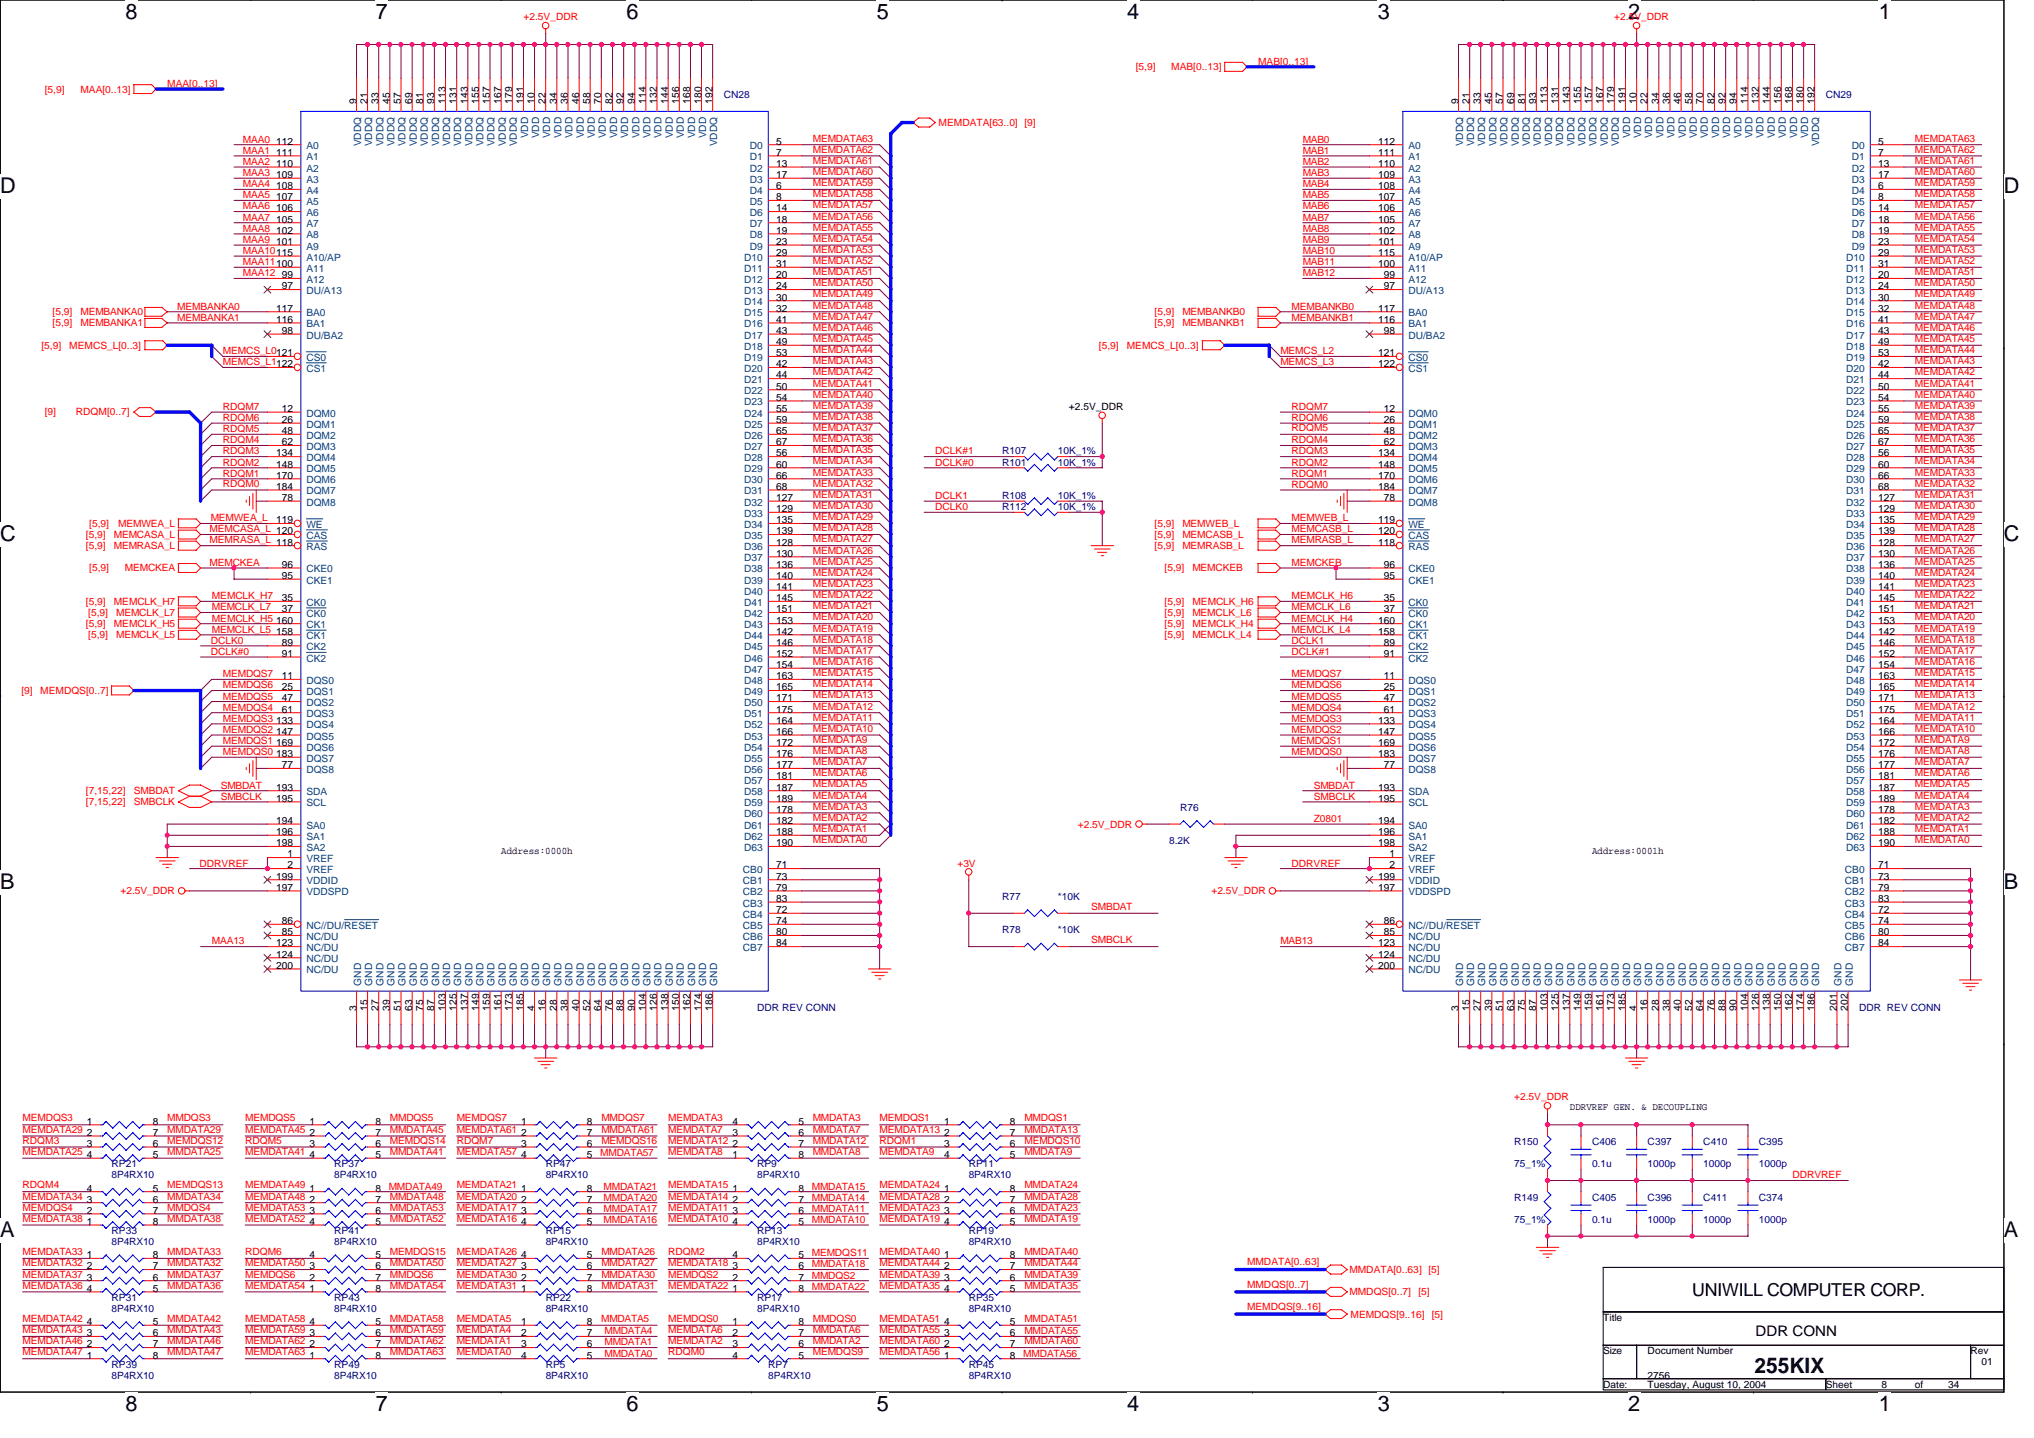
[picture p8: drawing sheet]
<svg xmlns="http://www.w3.org/2000/svg" width="297mm" height="210mm" viewBox="0 0 297 210" stroke-linecap="round" stroke-linejoin="round" font-family="sans-serif">
<defs><g id="words">
<g font-size="3.2">
<text x="18.3" y="2.8">8</text>
<text x="54.9" y="2.8">7</text>
<text x="91.5" y="2.8">6</text>
<text x="128.1" y="2.8">5</text>
<text x="164.6" y="2.8">4</text>
<text x="201.2" y="2.8">3</text>
<text x="237.8" y="2.8">2</text>
<text x="274.4" y="2.8">1</text>
<text x="0" y="28.2">D</text>
<text x="292.6" y="28.2">D</text>
<text x="0" y="79">C</text>
<text x="292.6" y="79">C</text>
<text x="0" y="129.8">B</text>
<text x="292.6" y="129.8">B</text>
<text x="0" y="180.6">A</text>
<text x="292.6" y="180.6">A</text>
<text x="18.3" y="206">8</text>
<text x="54.9" y="206">7</text>
<text x="91.5" y="206">6</text>
<text x="128.1" y="206">5</text>
<text x="164.6" y="206">4</text>
<text x="201.2" y="206">3</text>
<text x="237.8" y="206">2</text>
<text x="274.4" y="206">1</text>
</g>
<text font-size="3.1" x="256.2" y="200.4">255KIX</text>
<text font-size="2.6" x="247.1" y="189.1">UNIWILL COMPUTER CORP.</text>
<text font-size="2.1" x="256.4" y="195">DDR CONN</text>
<g font-size="1.5" fill="#f00">
<text x="76.5" y="2.9">+2.5V_DDR</text>
<text x="235.8" y="2.9">+2.5V_DDR</text>
<text x="165.9" y="10.2">[5,9]</text>
<text x="171" y="10.2">MAB[0..13]</text>
<text x="183.7" y="9.4">MAB[0..13]</text>
<text x="6.5" y="13.5">[5,9]</text>
<text x="11.7" y="13.5">MAA[0..13]</text>
<text x="24.4" y="12.7">MAA[0..13]</text>
<text x="35.5" y="20.8">MAA0</text>
<text x="35.5" y="22.4">MAA1</text>
<text x="118.7" y="23.9">MEMDATA61</text>
<text x="118.7" y="20.7">MEMDATA63</text>
<text x="118.7" y="22.3">MEMDATA62</text>
<text x="137.1" y="18.4">MEMDATA[63..0] [9]</text>
<text x="190.2" y="22.4">MAB1</text>
<text x="190.2" y="20.8">MAB0</text>
<text x="279.7" y="23.9">MEMDATA61</text>
<text x="279.7" y="20.7">MEMDATA63</text>
<text x="279.7" y="22.3">MEMDATA62</text>
<text x="35.5" y="24.1">MAA2</text>
<text x="35.5" y="27.3">MAA4</text>
<text x="35.5" y="25.7">MAA3</text>
<text x="35.5" y="29">MAA5</text>
<text x="118.7" y="27.2">MEMDATA59</text>
<text x="118.7" y="28.8">MEMDATA58</text>
<text x="118.7" y="25.5">MEMDATA60</text>
<text x="190.2" y="27.3">MAB4</text>
<text x="190.2" y="29">MAB5</text>
<text x="190.2" y="25.7">MAB3</text>
<text x="190.2" y="24.1">MAB2</text>
<text x="279.7" y="28.8">MEMDATA58</text>
<text x="279.7" y="25.5">MEMDATA60</text>
<text x="279.7" y="27.2">MEMDATA59</text>
<text x="35.5" y="32.2">MAA7</text>
<text x="35.5" y="35.5">MAA9</text>
<text x="35.5" y="33.8">MAA8</text>
<text x="35.5" y="30.6">MAA6</text>
<text x="118.7" y="32">MEMDATA56</text>
<text x="118.7" y="33.7">MEMDATA55</text>
<text x="118.7" y="30.4">MEMDATA57</text>
<text x="118.7" y="35.3">MEMDATA54</text>
<text x="190.2" y="32.2">MAB7</text>
<text x="190.2" y="30.6">MAB6</text>
<text x="190.2" y="33.8">MAB8</text>
<text x="190.2" y="35.5">MAB9</text>
<text x="279.7" y="33.7">MEMDATA55</text>
<text x="279.7" y="32">MEMDATA56</text>
<text x="279.7" y="35.3">MEMDATA54</text>
<text x="279.7" y="30.4">MEMDATA57</text>
<text x="35.5" y="40.3">MAA12</text>
<text x="35.5" y="37.1">MAA10115</text>
<text x="35.5" y="38.7">MAA11100</text>
<text x="118.7" y="36.9">MEMDATA53</text>
<text x="118.7" y="41.8">MEMDATA50</text>
<text x="118.7" y="38.5">MEMDATA52</text>
<text x="118.7" y="40.2">MEMDATA51</text>
<text x="190.2" y="37.1">MAB10</text>
<text x="190.2" y="40.3">MAB12</text>
<text x="190.2" y="38.7">MAB11</text>
<text x="279.7" y="36.9">MEMDATA53</text>
<text x="279.7" y="41.8">MEMDATA50</text>
<text x="279.7" y="38.5">MEMDATA52</text>
<text x="279.7" y="40.2">MEMDATA51</text>
<text x="7.7" y="46">[5,9]</text>
<text x="7.7" y="47.6">[5,9]</text>
<text x="11.7" y="46">MEMBANKA0</text>
<text x="11.7" y="47.6">MEMBANKA1</text>
<text x="25.9" y="45.2">MEMBANKA0</text>
<text x="25.9" y="46.8">MEMBANKA1</text>
<text x="118.7" y="43.4">MEMDATA49</text>
<text x="118.7" y="46.7">MEMDATA47</text>
<text x="118.7" y="45">MEMDATA48</text>
<text x="168.6" y="46">[5,9]</text>
<text x="168.6" y="47.6">[5,9]</text>
<text x="172.7" y="46">MEMBANKB0</text>
<text x="172.7" y="47.6">MEMBANKB1</text>
<text x="188.6" y="46.8">MEMBANKB1</text>
<text x="188.6" y="45.2">MEMBANKB0</text>
<text x="279.7" y="43.4">MEMDATA49</text>
<text x="279.7" y="46.7">MEMDATA47</text>
<text x="279.7" y="45">MEMDATA48</text>
<text x="6.1" y="50.9">[5,9]</text>
<text x="10.1" y="50.9">MEMCS_L[0..3]</text>
<text x="32.6" y="51.7">MEMCS_L0121</text>
<text x="32.6" y="53.3">MEMCS_L1122</text>
<text x="118.7" y="53.2">MEMDATA43</text>
<text x="118.7" y="49.9">MEMDATA45</text>
<text x="118.7" y="48.3">MEMDATA46</text>
<text x="118.7" y="51.5">MEMDATA44</text>
<text x="160.5" y="50.9">[5,9]</text>
<text x="164.5" y="50.9">MEMCS_L[0..3]</text>
<text x="187" y="53.3">MEMCS_L3</text>
<text x="187" y="51.7">MEMCS_L2</text>
<text x="279.7" y="51.5">MEMDATA44</text>
<text x="279.7" y="53.2">MEMDATA43</text>
<text x="279.7" y="48.3">MEMDATA46</text>
<text x="279.7" y="49.9">MEMDATA45</text>
<text x="32.6" y="59.8">RDQM7</text>
<text x="118.7" y="59.7">MEMDATA39</text>
<text x="118.7" y="58">MEMDATA40</text>
<text x="118.7" y="54.8">MEMDATA42</text>
<text x="118.7" y="56.4">MEMDATA41</text>
<text x="188.6" y="59.8">RDQM7</text>
<text x="279.7" y="59.7">MEMDATA39</text>
<text x="279.7" y="54.8">MEMDATA42</text>
<text x="279.7" y="58">MEMDATA40</text>
<text x="279.7" y="56.4">MEMDATA41</text>
<text x="6.5" y="60.6">[9]</text>
<text x="11.1" y="60.6">RDQM[0..7]</text>
<text x="32.6" y="63.1">RDQM5</text>
<text x="32.6" y="61.5">RDQM6</text>
<text x="32.6" y="64.7">RDQM4</text>
<text x="118.7" y="64.6">MEMDATA36</text>
<text x="118.7" y="61.3">MEMDATA38</text>
<text x="118.7" y="62.9">MEMDATA37</text>
<text x="188.6" y="64.7">RDQM4</text>
<text x="188.6" y="62.9">RDQM5</text>
<text x="188.6" y="61.5">RDQM6</text>
<text x="279.7" y="64.6">MEMDATA36</text>
<text x="279.7" y="61.3">MEMDATA38</text>
<text x="279.7" y="62.9">MEMDATA37</text>
<text x="32.6" y="68">RDQM2</text>
<text x="32.6" y="69.6">RDQM1</text>
<text x="32.6" y="71.1">RDQM0</text>
<text x="32.6" y="66.3">RDQM3</text>
<text x="118.7" y="66.2">MEMDATA35</text>
<text x="118.7" y="69.4">MEMDATA33</text>
<text x="118.7" y="71.1">MEMDATA32</text>
<text x="118.7" y="67.8">MEMDATA34</text>
<text x="136.6" y="66.3">DCLK#1</text>
<text x="136.6" y="68">DCLK#0</text>
<text x="188.6" y="71.2">RDQM0</text>
<text x="188.6" y="68">RDQM2</text>
<text x="188.6" y="69.6">RDQM1</text>
<text x="188.6" y="66.3">RDQM3</text>
<text x="279.7" y="71.1">MEMDATA32</text>
<text x="279.7" y="69.4">MEMDATA33</text>
<text x="279.7" y="66.2">MEMDATA35</text>
<text x="279.7" y="67.8">MEMDATA34</text>
<text x="13" y="76.9">[5,9]</text>
<text x="17.3" y="76.9">MEMWEA_L</text>
<text x="30.6" y="77.7">MEMCASA_L 120</text>
<text x="30.8" y="76.1">MEMWEA_L</text>
<text x="118.7" y="74.3">MEMDATA30</text>
<text x="118.7" y="72.7">MEMDATA31</text>
<text x="118.7" y="75.9">MEMDATA29</text>
<text x="118.7" y="77.6">MEMDATA28</text>
<text x="136.6" y="74.5">DCLK0</text>
<text x="136.6" y="72.8">DCLK1</text>
<text x="168.6" y="76.9">[5,9]</text>
<text x="172.7" y="76.9">MEMWEB_L</text>
<text x="188.6" y="76.1">MEMWEB_L</text>
<text x="188.6" y="77.7">MEMCASB_L</text>
<text x="279.7" y="74.3">MEMDATA30</text>
<text x="279.7" y="72.7">MEMDATA31</text>
<text x="279.7" y="75.9">MEMDATA29</text>
<text x="279.7" y="77.6">MEMDATA28</text>
<text x="12.5" y="78.5">[5,9]</text>
<text x="12.5" y="80.2">[5,9]</text>
<text x="13" y="83.4">[5,9]</text>
<text x="16.6" y="78.5">MEMCASA_L</text>
<text x="16.6" y="80.2">MEMRASA_L</text>
<text x="18.2" y="83.4">MEMCKEA</text>
<text x="30.6" y="79.3">MEMRASA_L 118</text>
<text x="30.6" y="82.6">MEMCKEA</text>
<text x="118.7" y="79.2">MEMDATA27</text>
<text x="118.7" y="82.4">MEMDATA25</text>
<text x="118.7" y="80.8">MEMDATA26</text>
<text x="168.6" y="78.5">[5,9]</text>
<text x="168.6" y="80.2">[5,9]</text>
<text x="170.1" y="83.4">[5,9]</text>
<text x="172.7" y="78.5">MEMCASB_L</text>
<text x="172.7" y="80.2">MEMRASB_L</text>
<text x="174.1" y="83.4">MEMCKEB</text>
<text x="188.6" y="82.6">MEMCKEB</text>
<text x="188.6" y="79.3">MEMRASB_L</text>
<text x="279.7" y="79.2">MEMDATA27</text>
<text x="279.7" y="80.8">MEMDATA26</text>
<text x="279.7" y="82.4">MEMDATA25</text>
<text x="12.5" y="88.3">[5,9]</text>
<text x="12.9" y="89.9">[5,9]</text>
<text x="16.6" y="88.3">MEMCLK_H7</text>
<text x="17" y="89.9">MEMCLK_L7</text>
<text x="30.9" y="89.1">MEMCLK_L7</text>
<text x="30.9" y="87.5">MEMCLK_H7</text>
<text x="118.7" y="84.1">MEMDATA24</text>
<text x="118.7" y="88.9">MEMDATA21</text>
<text x="118.7" y="87.3">MEMDATA22</text>
<text x="118.7" y="85.7">MEMDATA23</text>
<text x="170.1" y="88.3">[5,9]</text>
<text x="170.1" y="89.9">[5,9]</text>
<text x="174.1" y="88.3">MEMCLK_H6</text>
<text x="174.1" y="89.9">MEMCLK_L6</text>
<text x="188.6" y="89.1">MEMCLK_L6</text>
<text x="188.6" y="87.5">MEMCLK_H6</text>
<text x="279.7" y="85.7">MEMDATA23</text>
<text x="279.7" y="87.3">MEMDATA22</text>
<text x="279.7" y="88.9">MEMDATA21</text>
<text x="279.7" y="84.1">MEMDATA24</text>
<text x="12.5" y="91.5">[5,9]</text>
<text x="12.9" y="93.2">[5,9]</text>
<text x="16.6" y="91.5">MEMCLK_H5</text>
<text x="17" y="93.2">MEMCLK_L5</text>
<text x="30.8" y="95.6">DCLK#0</text>
<text x="30.8" y="94">DCLK0</text>
<text x="30.9" y="92.3">MEMCLK_L5</text>
<text x="30.9" y="90.7">MEMCLK_H5</text>
<text x="118.7" y="95.4">MEMDATA17</text>
<text x="118.7" y="93.8">MEMDATA18</text>
<text x="118.7" y="92.2">MEMDATA19</text>
<text x="118.7" y="90.6">MEMDATA20</text>
<text x="170.1" y="91.5">[5,9]</text>
<text x="170.1" y="93.2">[5,9]</text>
<text x="174.1" y="91.5">MEMCLK_H4</text>
<text x="174.1" y="93.2">MEMCLK_L4</text>
<text x="188.6" y="95.6">DCLK#1</text>
<text x="188.6" y="94">DCLK1</text>
<text x="188.6" y="90.7">MEMCLK_H4</text>
<text x="188.6" y="92.3">MEMCLK_L4</text>
<text x="279.7" y="93.8">MEMDATA18</text>
<text x="279.7" y="90.6">MEMDATA20</text>
<text x="279.7" y="92.2">MEMDATA19</text>
<text x="279.7" y="95.4">MEMDATA17</text>
<text x="3.1" y="101.3">[9]</text>
<text x="5.9" y="101.3">MEMDQS[0..7]</text>
<text x="32.6" y="98.8">MEMDQS7</text>
<text x="32.6" y="100.5">MEMDQS6</text>
<text x="118.7" y="98.7">MEMDATA15</text>
<text x="118.7" y="100.3">MEMDATA14</text>
<text x="118.7" y="97.1">MEMDATA16</text>
<text x="118.7" y="101.9">MEMDATA13</text>
<text x="188.6" y="98.8">MEMDQS7</text>
<text x="188.6" y="100.5">MEMDQS6</text>
<text x="279.7" y="100.3">MEMDATA14</text>
<text x="279.7" y="97.1">MEMDATA16</text>
<text x="279.7" y="101.9">MEMDATA13</text>
<text x="279.7" y="98.7">MEMDATA15</text>
<text x="32.6" y="105.3">MEMDQS3</text>
<text x="32.6" y="102.1">MEMDQS5</text>
<text x="32.6" y="107">MEMDQS2</text>
<text x="32.6" y="103.7">MEMDQS4</text>
<text x="118.7" y="105.2">MEMDATA11</text>
<text x="118.7" y="103.6">MEMDATA12</text>
<text x="118.7" y="106.8">MEMDATA10</text>
<text x="188.6" y="105.3">MEMDQS3</text>
<text x="188.6" y="103.7">MEMDQS4</text>
<text x="188.6" y="107">MEMDQS2</text>
<text x="188.6" y="102.1">MEMDQS5</text>
<text x="279.7" y="105.2">MEMDATA11</text>
<text x="279.7" y="106.8">MEMDATA10</text>
<text x="279.7" y="103.6">MEMDATA12</text>
<text x="32.6" y="110.2">MEMDQS0</text>
<text x="32.6" y="108.6">MEMDQS1</text>
<text x="118.7" y="110.1">MEMDATA8</text>
<text x="118.7" y="113.3">MEMDATA6</text>
<text x="118.7" y="108.4">MEMDATA9</text>
<text x="118.7" y="111.7">MEMDATA7</text>
<text x="188.6" y="110.2">MEMDQS0</text>
<text x="188.6" y="108.6">MEMDQS1</text>
<text x="279.7" y="113.3">MEMDATA6</text>
<text x="279.7" y="110.1">MEMDATA8</text>
<text x="279.7" y="108.4">MEMDATA9</text>
<text x="279.7" y="111.7">MEMDATA7</text>
<text x="12.5" y="115.9">[7,15,22]</text>
<text x="12.5" y="117.5">[7,15,22]</text>
<text x="19.6" y="115.9">SMBDAT</text>
<text x="19.6" y="117.5">SMBCLK</text>
<text x="32.2" y="116.7">SMBCLK</text>
<text x="32.2" y="115.1">SMBDAT</text>
<text x="118.7" y="119.8">MEMDATA2</text>
<text x="118.7" y="116.6">MEMDATA4</text>
<text x="118.7" y="118.2">MEMDATA3</text>
<text x="118.7" y="114.9">MEMDATA5</text>
<text x="191.9" y="115.1">SMBDAT</text>
<text x="191.9" y="116.7">SMBCLK</text>
<text x="191.9" y="120">Z0801</text>
<text x="279.7" y="116.6">MEMDATA4</text>
<text x="279.7" y="118.2">MEMDATA3</text>
<text x="279.7" y="114.9">MEMDATA5</text>
<text x="279.7" y="119.8">MEMDATA2</text>
<text x="118.7" y="123.1">MEMDATA0</text>
<text x="118.7" y="121.5">MEMDATA1</text>
<text x="157.4" y="120.8">+2.5V_DDR</text>
<text x="279.7" y="123.1">MEMDATA0</text>
<text x="279.7" y="121.5">MEMDATA1</text>
<text x="17.6" y="130.6">+2.5V_DDR</text>
<text x="29.1" y="126.5">DDRVREF</text>
<text x="139.8" y="126.5">+3V</text>
<text x="176.9" y="130.6">+2.5V_DDR</text>
<text x="188.6" y="126.5">DDRVREF</text>
<text x="30.9" y="137.9">MAA13</text>
<text x="159.3" y="132.8">SMBDAT</text>
<text x="159.3" y="137.7">SMBCLK</text>
<text x="187" y="137.9">MAB13</text>
<text x="221.1" y="160.6">+2.5V_DDR</text>
<text x="3.3" y="167">RDQM3</text>
<text x="3.3" y="165.3">MEMDATA29</text>
<text x="3.3" y="163.7">MEMDQS3</text>
<text x="24.4" y="163.7">MMDQS3</text>
<text x="24.4" y="165.3">MMDATA29</text>
<text x="24.4" y="167">MEMDQS12</text>
<text x="35.8" y="165.3">MEMDATA45</text>
<text x="35.8" y="167">RDQM5</text>
<text x="35.8" y="163.7">MEMDQS5</text>
<text x="56.9" y="165.3">MMDATA45</text>
<text x="56.9" y="167">MEMDQS14</text>
<text x="56.9" y="163.7">MMDQS5</text>
<text x="66.7" y="163.7">MEMDQS7</text>
<text x="66.7" y="167">RDQM7</text>
<text x="66.7" y="165.3">MEMDATA61</text>
<text x="87.8" y="167">MEMDQS16</text>
<text x="87.8" y="163.7">MMDQS7</text>
<text x="87.8" y="165.3">MMDATA61</text>
<text x="97.6" y="165.3">MEMDATA7</text>
<text x="97.6" y="163.7">MEMDATA3</text>
<text x="97.6" y="167">MEMDATA12</text>
<text x="118.7" y="165.3">MMDATA7</text>
<text x="118.7" y="163.7">MMDATA3</text>
<text x="118.7" y="167">MMDATA12</text>
<text x="128.5" y="163.7">MEMDQS1</text>
<text x="128.5" y="165.3">MEMDATA13</text>
<text x="128.5" y="167">RDQM1</text>
<text x="149.6" y="165.3">MMDATA13</text>
<text x="149.6" y="163.7">MMDQS1</text>
<text x="149.6" y="167">MEMDQS10</text>
<text x="3.3" y="168.6">MEMDATA25</text>
<text x="3.3" y="173.5">RDQM4</text>
<text x="24.4" y="168.6">MMDATA25</text>
<text x="24.4" y="173.5">MEMDQS13</text>
<text x="35.8" y="168.6">MEMDATA41</text>
<text x="35.8" y="173.5">MEMDATA49</text>
<text x="56.8" y="173.6">MMDATA49</text>
<text x="56.9" y="168.6">MMDATA41</text>
<text x="66.7" y="168.6">MEMDATA57</text>
<text x="66.7" y="173.5">MEMDATA21</text>
<text x="87.7" y="168.7">MMDATA57</text>
<text x="88.2" y="173.6">MMDATA21</text>
<text x="97.6" y="168.6">MEMDATA8</text>
<text x="97.6" y="173.5">MEMDATA15</text>
<text x="118.6" y="173.6">MMDATA15</text>
<text x="118.7" y="168.6">MMDATA8</text>
<text x="128.5" y="168.6">MEMDATA9</text>
<text x="128.5" y="173.5">MEMDATA24</text>
<text x="149.6" y="173.5">MMDATA24</text>
<text x="149.6" y="168.6">MMDATA9</text>
<text x="261.8" y="172">DDRVREF</text>
<text x="3.3" y="176.7">MEMDQS4</text>
<text x="3.3" y="175.1">MEMDATA34</text>
<text x="3.3" y="178.4">MEMDATA38</text>
<text x="24.4" y="176.7">MMDQS4</text>
<text x="24.4" y="175.1">MMDATA34</text>
<text x="24.4" y="178.4">MMDATA38</text>
<text x="35.8" y="175.1">MEMDATA48</text>
<text x="35.8" y="178.4">MEMDATA52</text>
<text x="35.8" y="176.7">MEMDATA53</text>
<text x="56.9" y="176.7">MMDATA53</text>
<text x="56.9" y="178.4">MMDATA52</text>
<text x="56.9" y="175.1">MMDATA48</text>
<text x="66.7" y="178.4">MEMDATA16</text>
<text x="66.7" y="176.7">MEMDATA17</text>
<text x="66.7" y="175.1">MEMDATA20</text>
<text x="88.2" y="175.3">MMDATA20</text>
<text x="88.2" y="176.9">MMDATA17</text>
<text x="88.2" y="178.5">MMDATA16</text>
<text x="97.6" y="178.4">MEMDATA10</text>
<text x="97.6" y="175.1">MEMDATA14</text>
<text x="97.6" y="176.7">MEMDATA11</text>
<text x="118.6" y="178.5">MMDATA10</text>
<text x="118.6" y="176.9">MMDATA11</text>
<text x="118.6" y="175.3">MMDATA14</text>
<text x="128.5" y="176.7">MEMDATA23</text>
<text x="128.5" y="175.1">MEMDATA28</text>
<text x="128.5" y="178.4">MEMDATA19</text>
<text x="149.6" y="176.7">MMDATA23</text>
<text x="149.6" y="178.4">MMDATA19</text>
<text x="149.6" y="175.1">MMDATA28</text>
<text x="3.3" y="184.8">MEMDATA32</text>
<text x="3.3" y="183.2">MEMDATA33</text>
<text x="24.4" y="183.2">MMDATA33</text>
<text x="24.4" y="184.8">MMDATA32</text>
<text x="35.8" y="183.2">RDQM6</text>
<text x="35.8" y="184.8">MEMDATA50</text>
<text x="56.9" y="184.8">MMDATA50</text>
<text x="56.9" y="183.2">MEMDQS15</text>
<text x="66.7" y="184.8">MEMDATA27</text>
<text x="66.7" y="183.2">MEMDATA26</text>
<text x="87.8" y="184.8">MMDATA27</text>
<text x="87.8" y="183.2">MMDATA26</text>
<text x="97.6" y="184.8">MEMDATA18</text>
<text x="97.6" y="183.2">RDQM2</text>
<text x="118.6" y="185">MMDATA18</text>
<text x="118.6" y="183.4">MEMDQS11</text>
<text x="128.5" y="184.8">MEMDATA44</text>
<text x="128.5" y="183.2">MEMDATA40</text>
<text x="149.6" y="183.2">MMDATA40</text>
<text x="149.6" y="184.8">MMDATA44</text>
<text x="182.1" y="184.7">MMDATA[0..63]</text>
<text x="197.1" y="185.8">MMDATA[0..63] [5]</text>
<text x="3.3" y="188.1">MEMDATA36</text>
<text x="3.3" y="186.5">MEMDATA37</text>
<text x="24.4" y="186.5">MMDATA37</text>
<text x="24.4" y="188.1">MMDATA36</text>
<text x="35.8" y="186.5">MEMDQS6</text>
<text x="35.8" y="188.1">MEMDATA54</text>
<text x="56.9" y="186.5">MMDQS6</text>
<text x="56.9" y="188.1">MMDATA54</text>
<text x="66.7" y="186.5">MEMDATA30</text>
<text x="66.7" y="188.1">MEMDATA31</text>
<text x="87.8" y="186.5">MMDATA30</text>
<text x="87.8" y="188.1">MMDATA31</text>
<text x="97.6" y="188.1">MEMDATA22</text>
<text x="97.6" y="186.5">MEMDQS2</text>
<text x="118.6" y="188.3">MMDATA22</text>
<text x="118.6" y="186.6">MMDQS2</text>
<text x="128.5" y="186.5">MEMDATA39</text>
<text x="128.5" y="188.1">MEMDATA35</text>
<text x="149.6" y="186.5">MMDATA39</text>
<text x="149.6" y="188.1">MMDATA35</text>
<text x="182.1" y="191.2">MEMDQS[9..16]</text>
<text x="182.1" y="187.9">MMDQS[0..7]</text>
<text x="197.1" y="189.1">MMDQS[0..7]</text>
<text x="207.1" y="189.1">[5]</text>
<text x="3.3" y="196.2">MEMDATA46</text>
<text x="3.3" y="193">MEMDATA42</text>
<text x="3.3" y="194.6">MEMDATA43</text>
<text x="3.3" y="197.8">MEMDATA47</text>
<text x="24.4" y="193">MMDATA42</text>
<text x="24.4" y="194.6">MMDATA43</text>
<text x="24.4" y="197.8">MMDATA47</text>
<text x="24.4" y="196.2">MMDATA46</text>
<text x="35.8" y="196.2">MEMDATA62</text>
<text x="35.8" y="197.8">MEMDATA63</text>
<text x="35.8" y="194.6">MEMDATA59</text>
<text x="35.8" y="193">MEMDATA58</text>
<text x="56.9" y="193">MMDATA58</text>
<text x="56.9" y="197.8">MMDATA63</text>
<text x="56.9" y="194.6">MMDATA59</text>
<text x="56.9" y="196.2">MMDATA62</text>
<text x="66.7" y="193">MEMDATA5</text>
<text x="66.7" y="197.8">MEMDATA0</text>
<text x="66.7" y="194.6">MEMDATA4</text>
<text x="66.7" y="196.2">MEMDATA1</text>
<text x="87.8" y="193">MMDATA5</text>
<text x="88.3" y="194.8">MMDATA4</text>
<text x="88.3" y="196.4">MMDATA1</text>
<text x="97.6" y="194.6">MEMDATA6</text>
<text x="97.6" y="196.2">MEMDATA2</text>
<text x="97.6" y="193">MEMDQS0</text>
<text x="97.6" y="197.8">RDQM0</text>
<text x="118.7" y="194.6">MMDATA6</text>
<text x="118.7" y="197.8">MEMDQS9</text>
<text x="118.7" y="196.2">MMDATA2</text>
<text x="118.7" y="193">MMDQS0</text>
<text x="128.5" y="194.6">MEMDATA55</text>
<text x="128.5" y="197.8">MEMDATA56</text>
<text x="128.5" y="193">MEMDATA51</text>
<text x="128.5" y="196.2">MEMDATA60</text>
<text x="149.6" y="196.2">MMDATA60</text>
<text x="149.6" y="194.8">MMDATA55</text>
<text x="149.6" y="193">MMDATA51</text>
<text x="197.2" y="192.3">MEMDQS[9..16]</text>
<text x="209.1" y="192.3">[5]</text>
<text x="88.3" y="198">MMDATA0</text>
<text x="149.4" y="198">MMDATA56</text>
</g>
<g font-size="1.5">
<text x="52" y="15.1" transform="rotate(-90 52 15.1)">9</text>
<text x="53.7" y="15.1" transform="rotate(-90 53.7 15.1)">21</text>
<text x="55.3" y="15.1" transform="rotate(-90 55.3 15.1)">33</text>
<text x="56.9" y="15.1" transform="rotate(-90 56.9 15.1)">45</text>
<text x="58.5" y="15.1" transform="rotate(-90 58.5 15.1)">57</text>
<text x="60.2" y="15.1" transform="rotate(-90 60.2 15.1)">69</text>
<text x="61.8" y="15.1" transform="rotate(-90 61.8 15.1)">81</text>
<text x="63.4" y="15.1" transform="rotate(-90 63.4 15.1)">93</text>
<text x="65" y="15.1" transform="rotate(-90 65 15.1)">113</text>
<text x="66.7" y="15.1" transform="rotate(-90 66.7 15.1)">131</text>
<text x="68.3" y="15.1" transform="rotate(-90 68.3 15.1)">143</text>
<text x="69.9" y="15.1" transform="rotate(-90 69.9 15.1)">155</text>
<text x="71.5" y="15.1" transform="rotate(-90 71.5 15.1)">157</text>
<text x="73.2" y="15.1" transform="rotate(-90 73.2 15.1)">167</text>
<text x="74.8" y="15.1" transform="rotate(-90 74.8 15.1)">179</text>
<text x="76.4" y="15.1" transform="rotate(-90 76.4 15.1)">191</text>
<text x="78" y="15.1" transform="rotate(-90 78 15.1)">10</text>
<text x="79.7" y="15.1" transform="rotate(-90 79.7 15.1)">22</text>
<text x="81.3" y="15.1" transform="rotate(-90 81.3 15.1)">34</text>
<text x="82.9" y="15.1" transform="rotate(-90 82.9 15.1)">36</text>
<text x="84.6" y="15.1" transform="rotate(-90 84.6 15.1)">46</text>
<text x="86.2" y="15.1" transform="rotate(-90 86.2 15.1)">58</text>
<text x="87.8" y="15.1" transform="rotate(-90 87.8 15.1)">70</text>
<text x="89.4" y="15.1" transform="rotate(-90 89.4 15.1)">82</text>
<text x="91.1" y="15.1" transform="rotate(-90 91.1 15.1)">92</text>
<text x="92.7" y="15.1" transform="rotate(-90 92.7 15.1)">94</text>
<text x="94.3" y="15.1" transform="rotate(-90 94.3 15.1)">114</text>
<text x="95.9" y="15.1" transform="rotate(-90 95.9 15.1)">132</text>
<text x="97.6" y="15.1" transform="rotate(-90 97.6 15.1)">144</text>
<text x="99.2" y="15.1" transform="rotate(-90 99.2 15.1)">156</text>
<text x="100.8" y="15.1" transform="rotate(-90 100.8 15.1)">168</text>
<text x="102.4" y="15.1" transform="rotate(-90 102.4 15.1)">180</text>
<text x="104.1" y="15.1" transform="rotate(-90 104.1 15.1)">192</text>
<text x="213" y="15.1" transform="rotate(-90 213 15.1)">9</text>
<text x="214.6" y="15.1" transform="rotate(-90 214.6 15.1)">21</text>
<text x="216.2" y="15.1" transform="rotate(-90 216.2 15.1)">33</text>
<text x="217.8" y="15.1" transform="rotate(-90 217.8 15.1)">45</text>
<text x="219.5" y="15.1" transform="rotate(-90 219.5 15.1)">57</text>
<text x="221.1" y="15.1" transform="rotate(-90 221.1 15.1)">69</text>
<text x="222.7" y="15.1" transform="rotate(-90 222.7 15.1)">81</text>
<text x="224.3" y="15.1" transform="rotate(-90 224.3 15.1)">93</text>
<text x="226" y="15.1" transform="rotate(-90 226 15.1)">113</text>
<text x="227.6" y="15.1" transform="rotate(-90 227.6 15.1)">131</text>
<text x="229.2" y="15.1" transform="rotate(-90 229.2 15.1)">143</text>
<text x="230.9" y="15.1" transform="rotate(-90 230.9 15.1)">155</text>
<text x="232.5" y="15.1" transform="rotate(-90 232.5 15.1)">157</text>
<text x="234.1" y="15.1" transform="rotate(-90 234.1 15.1)">167</text>
<text x="235.7" y="15.1" transform="rotate(-90 235.7 15.1)">179</text>
<text x="237.4" y="15.1" transform="rotate(-90 237.4 15.1)">191</text>
<text x="239" y="15.1" transform="rotate(-90 239 15.1)">10</text>
<text x="240.6" y="15.1" transform="rotate(-90 240.6 15.1)">22</text>
<text x="242.2" y="15.1" transform="rotate(-90 242.2 15.1)">34</text>
<text x="243.9" y="15.1" transform="rotate(-90 243.9 15.1)">36</text>
<text x="245.5" y="15.1" transform="rotate(-90 245.5 15.1)">46</text>
<text x="247.1" y="15.1" transform="rotate(-90 247.1 15.1)">58</text>
<text x="248.7" y="15.1" transform="rotate(-90 248.7 15.1)">70</text>
<text x="250.4" y="15.1" transform="rotate(-90 250.4 15.1)">82</text>
<text x="252" y="15.1" transform="rotate(-90 252 15.1)">92</text>
<text x="253.6" y="15.1" transform="rotate(-90 253.6 15.1)">94</text>
<text x="255.2" y="15.1" transform="rotate(-90 255.2 15.1)">114</text>
<text x="256.9" y="15.1" transform="rotate(-90 256.9 15.1)">132</text>
<text x="258.5" y="15.1" transform="rotate(-90 258.5 15.1)">144</text>
<text x="260.1" y="15.1" transform="rotate(-90 260.1 15.1)">156</text>
<text x="261.7" y="15.1" transform="rotate(-90 261.7 15.1)">168</text>
<text x="263.4" y="15.1" transform="rotate(-90 263.4 15.1)">180</text>
<text x="265" y="15.1" transform="rotate(-90 265 15.1)">192</text>
<text x="40.3" y="21.1">112</text>
<text x="40.3" y="22.7">111</text>
<text x="113.3" y="21.1">5</text>
<text x="113.3" y="22.7">7</text>
<text x="201.2" y="21.1">112</text>
<text x="201.2" y="22.7">111</text>
<text x="274.3" y="21.1">5</text>
<text x="274.3" y="22.7">7</text>
<text x="40.3" y="24.4">110</text>
<text x="40.3" y="26">109</text>
<text x="40.3" y="27.6">108</text>
<text x="40.3" y="29.2">107</text>
<text x="113.3" y="24.4">13</text>
<text x="113.3" y="26">17</text>
<text x="113.3" y="27.6">6</text>
<text x="113.3" y="29.2">8</text>
<text x="201.2" y="24.4">110</text>
<text x="201.2" y="26">109</text>
<text x="201.2" y="27.6">108</text>
<text x="201.2" y="29.2">107</text>
<text x="274.3" y="24.4">13</text>
<text x="274.3" y="26">17</text>
<text x="274.3" y="27.6">6</text>
<text x="274.3" y="29.2">8</text>
<text x="40.3" y="30.9">106</text>
<text x="40.3" y="32.5">105</text>
<text x="40.3" y="34.1">102</text>
<text x="40.3" y="35.8">101</text>
<text x="113.3" y="30.9">14</text>
<text x="113.3" y="32.5">18</text>
<text x="113.3" y="34.1">19</text>
<text x="113.3" y="35.8">23</text>
<text x="201.2" y="30.9">106</text>
<text x="201.2" y="32.5">105</text>
<text x="201.2" y="34.1">102</text>
<text x="201.2" y="35.8">101</text>
<text x="274.3" y="30.9">14</text>
<text x="274.3" y="32.5">18</text>
<text x="274.3" y="34.1">19</text>
<text x="274.3" y="35.8">23</text>
<text x="41.1" y="40.6">99</text>
<text x="113.3" y="37.4">29</text>
<text x="113.3" y="39">31</text>
<text x="113.3" y="40.6">20</text>
<text x="201.2" y="37.4">115</text>
<text x="201.2" y="39">100</text>
<text x="202.1" y="40.6">99</text>
<text x="274.3" y="37.4">29</text>
<text x="274.3" y="39">31</text>
<text x="274.3" y="40.6">20</text>
<text x="40.3" y="45.5">117</text>
<text x="40.3" y="47.1">116</text>
<text x="41.1" y="42.2">97</text>
<text x="113.3" y="42.2">24</text>
<text x="113.3" y="43.9">30</text>
<text x="113.3" y="45.5">32</text>
<text x="113.3" y="47.1">41</text>
<text x="201.2" y="45.5">117</text>
<text x="201.2" y="47.1">116</text>
<text x="202.1" y="42.2">97</text>
<text x="274.3" y="42.2">24</text>
<text x="274.3" y="43.9">30</text>
<text x="274.3" y="45.5">32</text>
<text x="274.3" y="47.1">41</text>
<text x="41.1" y="48.7">98</text>
<text x="113.3" y="48.7">43</text>
<text x="113.3" y="50.4">49</text>
<text x="113.3" y="52">53</text>
<text x="113.3" y="53.6">42</text>
<text x="201.2" y="52">121</text>
<text x="201.2" y="53.6">122</text>
<text x="202.1" y="48.7">98</text>
<text x="274.3" y="48.7">43</text>
<text x="274.3" y="50.4">49</text>
<text x="274.3" y="52">53</text>
<text x="274.3" y="53.6">42</text>
<text x="113.3" y="55.2">44</text>
<text x="113.3" y="56.9">50</text>
<text x="113.3" y="58.5">54</text>
<text x="156.1" y="59.8">+2.5V_DDR</text>
<text x="274.3" y="55.2">44</text>
<text x="274.3" y="56.9">50</text>
<text x="274.3" y="58.5">54</text>
<text x="41.1" y="60.1">12</text>
<text x="41.1" y="61.7">26</text>
<text x="41.1" y="63.4">48</text>
<text x="41.1" y="65">62</text>
<text x="113.3" y="60.1">55</text>
<text x="113.3" y="61.7">59</text>
<text x="113.3" y="63.4">65</text>
<text x="113.3" y="65">67</text>
<text x="202.1" y="60.1">12</text>
<text x="202.1" y="61.7">26</text>
<text x="202.1" y="63.4">48</text>
<text x="202.1" y="65">62</text>
<text x="274.3" y="60.1">55</text>
<text x="274.3" y="61.7">59</text>
<text x="274.3" y="63.4">65</text>
<text x="274.3" y="65">67</text>
<text x="40.3" y="66.6">134</text>
<text x="40.3" y="68.3">148</text>
<text x="40.3" y="69.9">170</text>
<text x="40.3" y="71.5">184</text>
<text x="113.3" y="66.6">56</text>
<text x="113.3" y="68.3">60</text>
<text x="113.3" y="69.9">66</text>
<text x="113.3" y="71.5">68</text>
<text x="201.2" y="66.6">134</text>
<text x="201.2" y="68.3">148</text>
<text x="201.2" y="69.9">170</text>
<text x="201.2" y="71.5">184</text>
<text x="274.3" y="66.6">56</text>
<text x="274.3" y="68.3">60</text>
<text x="274.3" y="69.9">66</text>
<text x="274.3" y="71.5">68</text>
<text x="40.3" y="76.4">119</text>
<text x="41.1" y="73.1">78</text>
<text x="113.3" y="73.1">127</text>
<text x="113.3" y="74.8">129</text>
<text x="113.3" y="76.4">135</text>
<text x="113.3" y="78">139</text>
<text x="201.2" y="76.4">119</text>
<text x="201.2" y="78">120</text>
<text x="202.1" y="73.1">78</text>
<text x="274.3" y="73.1">127</text>
<text x="274.3" y="74.8">129</text>
<text x="274.3" y="76.4">135</text>
<text x="274.3" y="78">139</text>
<text x="41.1" y="82.9">96</text>
<text x="113.3" y="79.6">128</text>
<text x="113.3" y="81.3">130</text>
<text x="113.3" y="82.9">136</text>
<text x="201.2" y="79.6">118</text>
<text x="202.1" y="82.9">96</text>
<text x="274.3" y="79.6">128</text>
<text x="274.3" y="81.3">130</text>
<text x="274.3" y="82.9">136</text>
<text x="41.1" y="84.5">95</text>
<text x="41.1" y="87.8">35</text>
<text x="41.1" y="89.4">37</text>
<text x="113.3" y="84.5">140</text>
<text x="113.3" y="86.1">141</text>
<text x="113.3" y="87.8">145</text>
<text x="113.3" y="89.4">151</text>
<text x="202.1" y="84.5">95</text>
<text x="202.1" y="87.8">35</text>
<text x="202.1" y="89.4">37</text>
<text x="274.3" y="84.5">140</text>
<text x="274.3" y="86.1">141</text>
<text x="274.3" y="87.8">145</text>
<text x="274.3" y="89.4">151</text>
<text x="40.3" y="91">160</text>
<text x="40.3" y="92.6">158</text>
<text x="41.1" y="95.9">91</text>
<text x="41.1" y="94.3">89</text>
<text x="113.3" y="91">153</text>
<text x="113.3" y="92.6">142</text>
<text x="113.3" y="94.3">146</text>
<text x="113.3" y="95.9">152</text>
<text x="201.2" y="91">160</text>
<text x="201.2" y="92.6">158</text>
<text x="202.1" y="95.9">91</text>
<text x="202.1" y="94.3">89</text>
<text x="274.3" y="91">153</text>
<text x="274.3" y="92.6">142</text>
<text x="274.3" y="94.3">146</text>
<text x="274.3" y="95.9">152</text>
<text x="41.1" y="99.1">11</text>
<text x="41.1" y="100.8">25</text>
<text x="113.3" y="97.5">154</text>
<text x="113.3" y="99.1">163</text>
<text x="113.3" y="100.8">165</text>
<text x="202.1" y="99.1">11</text>
<text x="202.1" y="100.8">25</text>
<text x="274.3" y="97.5">154</text>
<text x="274.3" y="99.1">163</text>
<text x="274.3" y="100.8">165</text>
<text x="40.3" y="105.6">133</text>
<text x="40.3" y="107.3">147</text>
<text x="41.1" y="102.4">47</text>
<text x="41.1" y="104">61</text>
<text x="113.3" y="102.4">171</text>
<text x="113.3" y="104">175</text>
<text x="113.3" y="105.6">164</text>
<text x="113.3" y="107.3">166</text>
<text x="201.2" y="105.6">133</text>
<text x="201.2" y="107.3">147</text>
<text x="202.1" y="102.4">47</text>
<text x="202.1" y="104">61</text>
<text x="274.3" y="102.4">171</text>
<text x="274.3" y="104">175</text>
<text x="274.3" y="105.6">164</text>
<text x="274.3" y="107.3">166</text>
<text x="40.3" y="108.9">169</text>
<text x="40.3" y="110.5">183</text>
<text x="41.1" y="112.1">77</text>
<text x="113.3" y="108.9">172</text>
<text x="113.3" y="110.5">176</text>
<text x="113.3" y="112.1">177</text>
<text x="113.3" y="113.8">181</text>
<text x="201.2" y="108.9">169</text>
<text x="201.2" y="110.5">183</text>
<text x="202.1" y="112.1">77</text>
<text x="274.3" y="108.9">172</text>
<text x="274.3" y="110.5">176</text>
<text x="274.3" y="112.1">177</text>
<text x="274.3" y="113.8">181</text>
<text x="40.3" y="115.4">193</text>
<text x="40.3" y="117">195</text>
<text x="113.3" y="115.4">187</text>
<text x="113.3" y="117">189</text>
<text x="113.3" y="118.6">178</text>
<text x="201.2" y="115.4">193</text>
<text x="201.2" y="117">195</text>
<text x="274.3" y="115.4">187</text>
<text x="274.3" y="117">189</text>
<text x="274.3" y="118.6">178</text>
<text x="40.3" y="120.3">194</text>
<text x="40.3" y="121.9">196</text>
<text x="40.3" y="123.5">198</text>
<text x="42" y="125.2">1</text>
<text x="73.2" y="124.7">Address:0000h</text>
<text x="113.3" y="120.3">182</text>
<text x="113.3" y="121.9">188</text>
<text x="113.3" y="123.5">190</text>
<text x="201.2" y="120.3">194</text>
<text x="201.2" y="121.9">196</text>
<text x="201.2" y="123.5">198</text>
<text x="202.9" y="125.2">1</text>
<text x="232.5" y="124.7">Address:0001h</text>
<text x="274.3" y="120.3">182</text>
<text x="274.3" y="121.9">188</text>
<text x="274.3" y="123.5">190</text>
<text x="40.3" y="130">197</text>
<text x="40.3" y="128.4">199</text>
<text x="42" y="126.8">2</text>
<text x="113.3" y="126.8">71</text>
<text x="113.3" y="128.4">73</text>
<text x="113.3" y="130">79</text>
<text x="113.3" y="131.7">83</text>
<text x="201.2" y="130">197</text>
<text x="201.2" y="128.4">199</text>
<text x="202.9" y="126.8">2</text>
<text x="274.3" y="126.8">71</text>
<text x="274.3" y="128.4">73</text>
<text x="274.3" y="130">79</text>
<text x="274.3" y="131.7">83</text>
<text x="41.1" y="134.9">86</text>
<text x="41.1" y="136.5">85</text>
<text x="113.3" y="133.3">72</text>
<text x="113.3" y="134.9">74</text>
<text x="113.3" y="136.5">80</text>
<text x="202.1" y="134.9">86</text>
<text x="202.1" y="136.5">85</text>
<text x="274.3" y="133.3">72</text>
<text x="274.3" y="134.9">74</text>
<text x="274.3" y="136.5">80</text>
<text x="40.3" y="138.2">123</text>
<text x="40.3" y="139.8">124</text>
<text x="40.3" y="141.4">200</text>
<text x="113.3" y="138.2">84</text>
<text x="201.2" y="138.2">123</text>
<text x="201.2" y="139.8">124</text>
<text x="201.2" y="141.4">200</text>
<text x="274.3" y="138.2">84</text>
<text x="52" y="147.5" transform="rotate(-90 52 147.5)">3</text>
<text x="53.7" y="147.5" transform="rotate(-90 53.7 147.5)">15</text>
<text x="55.3" y="147.5" transform="rotate(-90 55.3 147.5)">27</text>
<text x="56.9" y="147.5" transform="rotate(-90 56.9 147.5)">39</text>
<text x="58.5" y="147.5" transform="rotate(-90 58.5 147.5)">51</text>
<text x="60.2" y="147.5" transform="rotate(-90 60.2 147.5)">63</text>
<text x="61.8" y="147.5" transform="rotate(-90 61.8 147.5)">75</text>
<text x="63.4" y="147.5" transform="rotate(-90 63.4 147.5)">87</text>
<text x="65" y="147.5" transform="rotate(-90 65 147.5)">103</text>
<text x="66.7" y="147.5" transform="rotate(-90 66.7 147.5)">125</text>
<text x="68.3" y="147.5" transform="rotate(-90 68.3 147.5)">137</text>
<text x="69.9" y="147.5" transform="rotate(-90 69.9 147.5)">149</text>
<text x="71.5" y="147.5" transform="rotate(-90 71.5 147.5)">159</text>
<text x="73.2" y="147.5" transform="rotate(-90 73.2 147.5)">161</text>
<text x="74.8" y="147.5" transform="rotate(-90 74.8 147.5)">173</text>
<text x="76.4" y="147.5" transform="rotate(-90 76.4 147.5)">185</text>
<text x="78" y="147.5" transform="rotate(-90 78 147.5)">4</text>
<text x="79.7" y="147.5" transform="rotate(-90 79.7 147.5)">16</text>
<text x="81.3" y="147.5" transform="rotate(-90 81.3 147.5)">28</text>
<text x="82.9" y="147.5" transform="rotate(-90 82.9 147.5)">38</text>
<text x="84.6" y="147.5" transform="rotate(-90 84.6 147.5)">40</text>
<text x="86.2" y="147.5" transform="rotate(-90 86.2 147.5)">52</text>
<text x="87.8" y="147.5" transform="rotate(-90 87.8 147.5)">64</text>
<text x="89.4" y="147.5" transform="rotate(-90 89.4 147.5)">76</text>
<text x="91.1" y="147.5" transform="rotate(-90 91.1 147.5)">88</text>
<text x="92.7" y="147.5" transform="rotate(-90 92.7 147.5)">90</text>
<text x="94.3" y="147.5" transform="rotate(-90 94.3 147.5)">104</text>
<text x="95.9" y="147.5" transform="rotate(-90 95.9 147.5)">126</text>
<text x="97.6" y="147.5" transform="rotate(-90 97.6 147.5)">138</text>
<text x="99.2" y="147.5" transform="rotate(-90 99.2 147.5)">150</text>
<text x="100.8" y="147.5" transform="rotate(-90 100.8 147.5)">162</text>
<text x="102.4" y="147.5" transform="rotate(-90 102.4 147.5)">174</text>
<text x="104.1" y="147.5" transform="rotate(-90 104.1 147.5)">186</text>
<text x="213" y="147.5" transform="rotate(-90 213 147.5)">3</text>
<text x="214.6" y="147.5" transform="rotate(-90 214.6 147.5)">15</text>
<text x="216.2" y="147.5" transform="rotate(-90 216.2 147.5)">27</text>
<text x="217.8" y="147.5" transform="rotate(-90 217.8 147.5)">39</text>
<text x="219.5" y="147.5" transform="rotate(-90 219.5 147.5)">51</text>
<text x="221.1" y="147.5" transform="rotate(-90 221.1 147.5)">63</text>
<text x="222.7" y="147.5" transform="rotate(-90 222.7 147.5)">75</text>
<text x="224.3" y="147.5" transform="rotate(-90 224.3 147.5)">87</text>
<text x="226" y="147.5" transform="rotate(-90 226 147.5)">103</text>
<text x="227.6" y="147.5" transform="rotate(-90 227.6 147.5)">125</text>
<text x="229.2" y="147.5" transform="rotate(-90 229.2 147.5)">137</text>
<text x="230.9" y="147.5" transform="rotate(-90 230.9 147.5)">149</text>
<text x="232.5" y="147.5" transform="rotate(-90 232.5 147.5)">159</text>
<text x="234.1" y="147.5" transform="rotate(-90 234.1 147.5)">161</text>
<text x="235.7" y="147.5" transform="rotate(-90 235.7 147.5)">173</text>
<text x="237.4" y="147.5" transform="rotate(-90 237.4 147.5)">185</text>
<text x="239" y="147.5" transform="rotate(-90 239 147.5)">4</text>
<text x="240.6" y="147.5" transform="rotate(-90 240.6 147.5)">16</text>
<text x="242.2" y="147.5" transform="rotate(-90 242.2 147.5)">28</text>
<text x="243.9" y="147.5" transform="rotate(-90 243.9 147.5)">38</text>
<text x="245.5" y="147.5" transform="rotate(-90 245.5 147.5)">40</text>
<text x="247.1" y="147.5" transform="rotate(-90 247.1 147.5)">52</text>
<text x="248.7" y="147.5" transform="rotate(-90 248.7 147.5)">64</text>
<text x="250.4" y="147.5" transform="rotate(-90 250.4 147.5)">76</text>
<text x="252" y="147.5" transform="rotate(-90 252 147.5)">88</text>
<text x="253.6" y="147.5" transform="rotate(-90 253.6 147.5)">90</text>
<text x="255.2" y="147.5" transform="rotate(-90 255.2 147.5)">104</text>
<text x="256.9" y="147.5" transform="rotate(-90 256.9 147.5)">126</text>
<text x="258.5" y="147.5" transform="rotate(-90 258.5 147.5)">138</text>
<text x="260.1" y="147.5" transform="rotate(-90 260.1 147.5)">150</text>
<text x="261.7" y="147.5" transform="rotate(-90 261.7 147.5)">162</text>
<text x="263.4" y="147.5" transform="rotate(-90 263.4 147.5)">174</text>
<text x="265" y="147.5" transform="rotate(-90 265 147.5)">186</text>
<text x="268.2" y="147.5" transform="rotate(-90 268.2 147.5)">201</text>
<text x="269.9" y="147.5" transform="rotate(-90 269.9 147.5)">202</text>
<text x="12.7" y="164.2">1</text>
<text x="12.7" y="165.8">2</text>
<text x="12.7" y="167.4">3</text>
<text x="22.3" y="167.4">6</text>
<text x="22.3" y="165.8">7</text>
<text x="22.3" y="164.2">8</text>
<text x="45.2" y="164.2">1</text>
<text x="45.2" y="165.8">2</text>
<text x="45.2" y="167.4">3</text>
<text x="54.8" y="167.4">6</text>
<text x="54.8" y="165.8">7</text>
<text x="54.8" y="164.2">8</text>
<text x="76.1" y="164.2">1</text>
<text x="76.1" y="165.8">2</text>
<text x="76.1" y="167.4">3</text>
<text x="85.7" y="167.4">6</text>
<text x="85.7" y="165.8">7</text>
<text x="85.7" y="164.2">8</text>
<text x="107" y="167.4">2</text>
<text x="107" y="165.8">3</text>
<text x="107" y="164.2">4</text>
<text x="116.6" y="164.2">5</text>
<text x="116.6" y="165.8">6</text>
<text x="116.6" y="167.4">7</text>
<text x="137.9" y="164.2">1</text>
<text x="137.9" y="165.8">2</text>
<text x="137.9" y="167.4">3</text>
<text x="147.5" y="167.4">6</text>
<text x="147.5" y="165.8">7</text>
<text x="147.5" y="164.2">8</text>
<text x="229.3" y="162.1">DDRVREF GEN. &amp; DECOUPLING</text>
<text x="12.7" y="169">4</text>
<text x="12.7" y="173.9">4</text>
<text x="22.3" y="169">5</text>
<text x="22.3" y="173.9">5</text>
<text x="45.2" y="173.9">1</text>
<text x="45.2" y="169">4</text>
<text x="54.8" y="173.9">8</text>
<text x="54.8" y="169">5</text>
<text x="76.1" y="169">4</text>
<text x="76.1" y="173.9">1</text>
<text x="85.7" y="169">5</text>
<text x="85.7" y="173.9">8</text>
<text x="107" y="169">1</text>
<text x="107" y="173.9">1</text>
<text x="116.6" y="169">8</text>
<text x="116.6" y="173.9">8</text>
<text x="137.9" y="169">4</text>
<text x="137.9" y="173.9">1</text>
<text x="147.5" y="169">5</text>
<text x="147.5" y="173.9">8</text>
<text x="12.7" y="178.8">1</text>
<text x="12.7" y="177.2">2</text>
<text x="12.7" y="175.5">3</text>
<text x="22.3" y="175.5">6</text>
<text x="22.3" y="177.2">7</text>
<text x="22.3" y="178.8">8</text>
<text x="45.2" y="175.5">2</text>
<text x="45.2" y="177.2">3</text>
<text x="45.2" y="178.8">4</text>
<text x="54.8" y="178.8">5</text>
<text x="54.8" y="177.2">6</text>
<text x="54.8" y="175.5">7</text>
<text x="76.1" y="175.5">2</text>
<text x="76.1" y="177.2">3</text>
<text x="76.1" y="178.8">4</text>
<text x="85.7" y="178.8">5</text>
<text x="85.7" y="177.2">6</text>
<text x="85.7" y="175.5">7</text>
<text x="107" y="175.5">2</text>
<text x="107" y="177.2">3</text>
<text x="107" y="178.8">4</text>
<text x="116.6" y="178.8">5</text>
<text x="116.6" y="177.2">6</text>
<text x="116.6" y="175.5">7</text>
<text x="137.9" y="175.5">2</text>
<text x="137.9" y="177.2">3</text>
<text x="137.9" y="178.8">4</text>
<text x="147.5" y="178.8">5</text>
<text x="147.5" y="177.2">6</text>
<text x="147.5" y="175.5">7</text>
<text x="12.7" y="183.7">1</text>
<text x="12.7" y="185.3">2</text>
<text x="22.3" y="185.3">7</text>
<text x="22.3" y="183.7">8</text>
<text x="45.2" y="185.3">3</text>
<text x="45.2" y="183.7">4</text>
<text x="54.8" y="183.7">5</text>
<text x="54.8" y="185.3">6</text>
<text x="76.1" y="185.3">3</text>
<text x="76.1" y="183.7">4</text>
<text x="85.7" y="183.7">5</text>
<text x="85.7" y="185.3">6</text>
<text x="107" y="185.3">3</text>
<text x="107" y="183.7">4</text>
<text x="116.6" y="183.7">5</text>
<text x="116.6" y="185.3">6</text>
<text x="137.9" y="183.7">1</text>
<text x="137.9" y="185.3">2</text>
<text x="147.5" y="185.3">7</text>
<text x="147.5" y="183.7">8</text>
<text x="12.7" y="186.9">3</text>
<text x="12.7" y="188.6">4</text>
<text x="22.3" y="188.6">5</text>
<text x="22.3" y="186.9">6</text>
<text x="45.2" y="188.6">1</text>
<text x="45.2" y="186.9">2</text>
<text x="54.8" y="186.9">7</text>
<text x="54.8" y="188.6">8</text>
<text x="76.1" y="188.6">1</text>
<text x="76.1" y="186.9">2</text>
<text x="85.7" y="186.9">7</text>
<text x="85.7" y="188.6">8</text>
<text x="107" y="188.6">1</text>
<text x="107" y="186.9">2</text>
<text x="116.6" y="186.9">7</text>
<text x="116.6" y="188.6">8</text>
<text x="137.9" y="186.9">3</text>
<text x="137.9" y="188.6">4</text>
<text x="147.5" y="188.6">5</text>
<text x="147.5" y="186.9">6</text>
<text x="12.7" y="196.7">2</text>
<text x="12.7" y="195.1">3</text>
<text x="12.7" y="193.4">4</text>
<text x="22.3" y="193.4">5</text>
<text x="22.3" y="195.1">6</text>
<text x="22.3" y="196.7">7</text>
<text x="45.2" y="196.7">2</text>
<text x="45.2" y="195.1">3</text>
<text x="45.2" y="193.4">4</text>
<text x="54.8" y="193.4">5</text>
<text x="54.8" y="195.1">6</text>
<text x="54.8" y="196.7">7</text>
<text x="76.1" y="193.4">1</text>
<text x="76.1" y="195.1">2</text>
<text x="76.1" y="196.7">3</text>
<text x="85.7" y="196.7">6</text>
<text x="85.7" y="195.1">7</text>
<text x="85.7" y="193.4">8</text>
<text x="107" y="193.4">1</text>
<text x="107" y="195.1">2</text>
<text x="107" y="196.7">3</text>
<text x="116.6" y="196.7">6</text>
<text x="116.6" y="195.1">7</text>
<text x="116.6" y="193.4">8</text>
<text x="137.9" y="196.7">2</text>
<text x="137.9" y="195.1">3</text>
<text x="137.9" y="193.4">4</text>
<text x="147.5" y="193.4">5</text>
<text x="147.5" y="195.1">6</text>
<text x="147.5" y="196.7">7</text>
<text x="234.1" y="192.8">Title</text>
<text x="234.1" y="197.7">Size</text>
<text x="240.6" y="197.7">Document Number</text>
<text x="287.8" y="197.7">Rev</text>
<text x="12.7" y="198.3">1</text>
<text x="22.3" y="198.3">8</text>
<text x="45.2" y="198.3">1</text>
<text x="54.8" y="198.3">8</text>
<text x="76.1" y="198.3">4</text>
<text x="85.7" y="198.3">5</text>
<text x="107" y="198.3">4</text>
<text x="116.6" y="198.3">5</text>
<text x="137.9" y="198.3">1</text>
<text x="147.5" y="198.3">8</text>
<text x="234.1" y="202.6">Date:</text>
<text x="240.6" y="201.3">2756</text>
<text x="240.6" y="202.6">Tuesday, August 10, 2004</text>
<text x="266.6" y="202.6">Sheet</text>
<text x="274.8" y="202.6">8</text>
<text x="279.7" y="202.6">of</text>
<text x="284.5" y="202.6">34</text>
<text x="289.4" y="199.3">01</text>
</g>
<g font-size="1.5" fill="#000080">
<text x="105.7" y="14.3">CN28</text>
<text x="266.6" y="14.3">CN29</text>
<text x="146.3" y="66.3">R107</text>
<text x="146.3" y="68">R101</text>
<text x="154.5" y="66.3">10K_1%</text>
<text x="154.5" y="68">10K_1%</text>
<text x="146.3" y="74.5">R112</text>
<text x="146.3" y="72.8">R108</text>
<text x="154.5" y="74.5">10K_1%</text>
<text x="154.5" y="72.8">10K_1%</text>
<text x="172.4" y="118.4">R76</text>
<text x="170.7" y="123.2">8.2K</text>
<text x="146.3" y="131.4">R77</text>
<text x="154.5" y="131.4">*10K</text>
<text x="146.3" y="136.2">R78</text>
<text x="154.5" y="136.2">*10K</text>
<text x="110.6" y="147.6">DDR REV CONN</text>
<text x="271.5" y="147.6">DDR REV CONN</text>
<text x="221.1" y="167.1">R150</text>
<text x="232.5" y="167.1">C406</text>
<text x="240.6" y="167.1">C397</text>
<text x="248.7" y="167.1">C410</text>
<text x="256.9" y="167.1">C395</text>
<text x="16.3" y="170.4">RP21</text>
<text x="16.3" y="172">8P4RX10</text>
<text x="48.8" y="170.4">RP37</text>
<text x="48.8" y="172">8P4RX10</text>
<text x="79.7" y="170.4">RP47</text>
<text x="79.7" y="172">8P4RX10</text>
<text x="110.6" y="170.4">RP9</text>
<text x="110.6" y="172">8P4RX10</text>
<text x="141.5" y="170.4">RP11</text>
<text x="141.5" y="172">8P4RX10</text>
<text x="221.1" y="170.4">75_1%</text>
<text x="232.5" y="170.4">0.1u</text>
<text x="240.6" y="170.4">1000p</text>
<text x="248.7" y="170.4">1000p</text>
<text x="256.9" y="170.4">1000p</text>
<text x="221.1" y="175.3">R149</text>
<text x="221.1" y="178.5">75_1%</text>
<text x="232.5" y="175.3">C405</text>
<text x="232.5" y="178.5">0.1u</text>
<text x="240.6" y="175.3">C396</text>
<text x="240.6" y="178.5">1000p</text>
<text x="248.7" y="175.3">C411</text>
<text x="248.7" y="178.5">1000p</text>
<text x="256.9" y="175.3">C374</text>
<text x="256.9" y="178.5">1000p</text>
<text x="16.3" y="180.1">RP33</text>
<text x="16.3" y="181.8">8P4RX10</text>
<text x="48.8" y="180.1">RP41</text>
<text x="48.8" y="181.8">8P4RX10</text>
<text x="79.7" y="180.1">RP15</text>
<text x="79.7" y="181.8">8P4RX10</text>
<text x="110.6" y="180.1">RP13</text>
<text x="110.6" y="181.8">8P4RX10</text>
<text x="141.5" y="180.1">RP19</text>
<text x="141.5" y="181.8">8P4RX10</text>
<text x="16.3" y="189.9">RP31</text>
<text x="16.3" y="191.5">8P4RX10</text>
<text x="48.8" y="189.9">RP43</text>
<text x="48.8" y="191.5">8P4RX10</text>
<text x="79.7" y="189.9">RP22</text>
<text x="79.7" y="191.5">8P4RX10</text>
<text x="110.6" y="189.9">RP17</text>
<text x="110.6" y="191.5">8P4RX10</text>
<text x="141.5" y="189.9">RP35</text>
<text x="141.5" y="191.5">8P4RX10</text>
<text x="16.3" y="199.6">RP39</text>
<text x="16.3" y="201.3">8P4RX10</text>
<text x="48.8" y="199.6">RP49</text>
<text x="48.8" y="201.3">8P4RX10</text>
<text x="79.7" y="199.6">RP5</text>
<text x="79.7" y="201.3">8P4RX10</text>
<text x="112.2" y="199.6">RP7</text>
<text x="112.2" y="201.3">8P4RX10</text>
<text x="141.5" y="199.6">RP45</text>
<text x="141.5" y="201.3">8P4RX10</text>
</g>
<g font-size="1.5" fill="#004080">
<text x="44.7" y="21.8">A0</text>
<text x="44.7" y="23.4">A1</text>
<text x="52.7" y="21.4" transform="rotate(-90 52.7 21.4)">VDDQ</text>
<text x="54.4" y="21.4" transform="rotate(-90 54.4 21.4)">VDDQ</text>
<text x="56" y="21.4" transform="rotate(-90 56 21.4)">VDDQ</text>
<text x="57.6" y="21.4" transform="rotate(-90 57.6 21.4)">VDDQ</text>
<text x="59.2" y="21.4" transform="rotate(-90 59.2 21.4)">VDDQ</text>
<text x="60.9" y="21.4" transform="rotate(-90 60.9 21.4)">VDDQ</text>
<text x="62.5" y="21.4" transform="rotate(-90 62.5 21.4)">VDDQ</text>
<text x="64.1" y="21.4" transform="rotate(-90 64.1 21.4)">VDDQ</text>
<text x="65.7" y="21.4" transform="rotate(-90 65.7 21.4)">VDDQ</text>
<text x="67.4" y="21.4" transform="rotate(-90 67.4 21.4)">VDDQ</text>
<text x="69" y="21.4" transform="rotate(-90 69 21.4)">VDDQ</text>
<text x="70.6" y="21.4" transform="rotate(-90 70.6 21.4)">VDDQ</text>
<text x="72.2" y="21.4" transform="rotate(-90 72.2 21.4)">VDDQ</text>
<text x="73.9" y="21.4" transform="rotate(-90 73.9 21.4)">VDDQ</text>
<text x="75.5" y="21.4" transform="rotate(-90 75.5 21.4)">VDDQ</text>
<text x="77.1" y="20.2" transform="rotate(-90 77.1 20.2)">VDD</text>
<text x="78.7" y="20.2" transform="rotate(-90 78.7 20.2)">VDD</text>
<text x="80.4" y="20.2" transform="rotate(-90 80.4 20.2)">VDD</text>
<text x="82" y="20.2" transform="rotate(-90 82 20.2)">VDD</text>
<text x="83.6" y="20.2" transform="rotate(-90 83.6 20.2)">VDD</text>
<text x="85.3" y="20.2" transform="rotate(-90 85.3 20.2)">VDD</text>
<text x="86.9" y="20.2" transform="rotate(-90 86.9 20.2)">VDD</text>
<text x="88.5" y="20.2" transform="rotate(-90 88.5 20.2)">VDD</text>
<text x="90.1" y="20.2" transform="rotate(-90 90.1 20.2)">VDD</text>
<text x="91.8" y="20.2" transform="rotate(-90 91.8 20.2)">VDD</text>
<text x="93.4" y="20.2" transform="rotate(-90 93.4 20.2)">VDD</text>
<text x="95" y="20.2" transform="rotate(-90 95 20.2)">VDD</text>
<text x="96.6" y="20.2" transform="rotate(-90 96.6 20.2)">VDD</text>
<text x="98.3" y="20.2" transform="rotate(-90 98.3 20.2)">VDD</text>
<text x="99.9" y="20.2" transform="rotate(-90 99.9 20.2)">VDD</text>
<text x="101.5" y="20.2" transform="rotate(-90 101.5 20.2)">VDD</text>
<text x="103.1" y="20.2" transform="rotate(-90 103.1 20.2)">VDD</text>
<text x="104.8" y="21.4" transform="rotate(-90 104.8 21.4)">VDDQ</text>
<text x="109.5" y="21.8">D0</text>
<text x="109.5" y="23.4">D1</text>
<text x="205.7" y="21.8">A0</text>
<text x="205.7" y="23.4">A1</text>
<text x="213.7" y="21.4" transform="rotate(-90 213.7 21.4)">VDDQ</text>
<text x="215.3" y="21.4" transform="rotate(-90 215.3 21.4)">VDDQ</text>
<text x="216.9" y="21.4" transform="rotate(-90 216.9 21.4)">VDDQ</text>
<text x="218.5" y="21.4" transform="rotate(-90 218.5 21.4)">VDDQ</text>
<text x="220.2" y="21.4" transform="rotate(-90 220.2 21.4)">VDDQ</text>
<text x="221.8" y="21.4" transform="rotate(-90 221.8 21.4)">VDDQ</text>
<text x="223.4" y="21.4" transform="rotate(-90 223.4 21.4)">VDDQ</text>
<text x="225" y="21.4" transform="rotate(-90 225 21.4)">VDDQ</text>
<text x="226.7" y="21.4" transform="rotate(-90 226.7 21.4)">VDDQ</text>
<text x="228.3" y="21.4" transform="rotate(-90 228.3 21.4)">VDDQ</text>
<text x="229.9" y="21.4" transform="rotate(-90 229.9 21.4)">VDDQ</text>
<text x="231.6" y="21.4" transform="rotate(-90 231.6 21.4)">VDDQ</text>
<text x="233.2" y="21.4" transform="rotate(-90 233.2 21.4)">VDDQ</text>
<text x="234.8" y="21.4" transform="rotate(-90 234.8 21.4)">VDDQ</text>
<text x="236.4" y="21.4" transform="rotate(-90 236.4 21.4)">VDDQ</text>
<text x="238.1" y="20.2" transform="rotate(-90 238.1 20.2)">VDD</text>
<text x="239.7" y="20.2" transform="rotate(-90 239.7 20.2)">VDD</text>
<text x="241.3" y="20.2" transform="rotate(-90 241.3 20.2)">VDD</text>
<text x="242.9" y="20.2" transform="rotate(-90 242.9 20.2)">VDD</text>
<text x="244.6" y="20.2" transform="rotate(-90 244.6 20.2)">VDD</text>
<text x="246.2" y="20.2" transform="rotate(-90 246.2 20.2)">VDD</text>
<text x="247.8" y="20.2" transform="rotate(-90 247.8 20.2)">VDD</text>
<text x="249.4" y="20.2" transform="rotate(-90 249.4 20.2)">VDD</text>
<text x="251.1" y="20.2" transform="rotate(-90 251.1 20.2)">VDD</text>
<text x="252.7" y="20.2" transform="rotate(-90 252.7 20.2)">VDD</text>
<text x="254.3" y="20.2" transform="rotate(-90 254.3 20.2)">VDD</text>
<text x="255.9" y="20.2" transform="rotate(-90 255.9 20.2)">VDD</text>
<text x="257.6" y="20.2" transform="rotate(-90 257.6 20.2)">VDD</text>
<text x="259.2" y="20.2" transform="rotate(-90 259.2 20.2)">VDD</text>
<text x="260.8" y="20.2" transform="rotate(-90 260.8 20.2)">VDD</text>
<text x="262.4" y="20.2" transform="rotate(-90 262.4 20.2)">VDD</text>
<text x="264.1" y="20.2" transform="rotate(-90 264.1 20.2)">VDD</text>
<text x="265.7" y="21.4" transform="rotate(-90 265.7 21.4)">VDDQ</text>
<text x="270.4" y="21.8">D0</text>
<text x="270.4" y="23.4">D1</text>
<text x="44.7" y="25">A2</text>
<text x="44.7" y="26.7">A3</text>
<text x="44.7" y="28.3">A4</text>
<text x="44.7" y="29.9">A5</text>
<text x="109.5" y="25">D2</text>
<text x="109.5" y="26.7">D3</text>
<text x="109.5" y="28.3">D4</text>
<text x="109.5" y="29.9">D5</text>
<text x="205.7" y="25">A2</text>
<text x="205.7" y="26.7">A3</text>
<text x="205.7" y="28.3">A4</text>
<text x="205.7" y="29.9">A5</text>
<text x="270.4" y="25">D2</text>
<text x="270.4" y="26.7">D3</text>
<text x="270.4" y="28.3">D4</text>
<text x="270.4" y="29.9">D5</text>
<text x="44.7" y="31.5">A6</text>
<text x="44.7" y="33.2">A7</text>
<text x="44.7" y="34.8">A8</text>
<text x="109.5" y="31.5">D6</text>
<text x="109.5" y="33.2">D7</text>
<text x="109.5" y="34.8">D8</text>
<text x="205.7" y="31.5">A6</text>
<text x="205.7" y="33.2">A7</text>
<text x="205.7" y="34.8">A8</text>
<text x="270.4" y="31.5">D6</text>
<text x="270.4" y="33.2">D7</text>
<text x="270.4" y="34.8">D8</text>
<text x="44.7" y="36.4">A9</text>
<text x="44.7" y="38">A10/AP</text>
<text x="44.7" y="39.7">A11</text>
<text x="44.7" y="41.3">A12</text>
<text x="108.7" y="38">D10</text>
<text x="108.7" y="39.7">D11</text>
<text x="108.7" y="41.3">D12</text>
<text x="109.5" y="36.4">D9</text>
<text x="205.7" y="36.4">A9</text>
<text x="205.7" y="38">A10/AP</text>
<text x="205.7" y="39.7">A11</text>
<text x="205.7" y="41.3">A12</text>
<text x="269.6" y="38">D10</text>
<text x="269.6" y="39.7">D11</text>
<text x="269.6" y="41.3">D12</text>
<text x="270.4" y="36.4">D9</text>
<text x="44.7" y="42.9">DU/A13</text>
<text x="44.7" y="46.2">BA0</text>
<text x="44.7" y="47.8">BA1</text>
<text x="108.7" y="42.9">D13</text>
<text x="108.7" y="44.6">D14</text>
<text x="108.7" y="46.2">D15</text>
<text x="108.7" y="47.8">D16</text>
<text x="205.7" y="42.9">DU/A13</text>
<text x="205.7" y="46.2">BA0</text>
<text x="205.7" y="47.8">BA1</text>
<text x="269.6" y="42.9">D13</text>
<text x="269.6" y="44.6">D14</text>
<text x="269.6" y="46.2">D15</text>
<text x="269.6" y="47.8">D16</text>
<text x="44.7" y="49.4">DU/BA2</text>
<text x="44.7" y="52.7">CS0</text>
<text x="108.7" y="49.4">D17</text>
<text x="108.7" y="51.1">D18</text>
<text x="108.7" y="52.7">D19</text>
<text x="205.7" y="49.4">DU/BA2</text>
<text x="205.7" y="52.7">CS0</text>
<text x="269.6" y="49.4">D17</text>
<text x="269.6" y="51.1">D18</text>
<text x="269.6" y="52.7">D19</text>
<text x="44.7" y="54.3">CS1</text>
<text x="108.7" y="54.3">D20</text>
<text x="108.7" y="55.9">D21</text>
<text x="108.7" y="57.6">D22</text>
<text x="108.7" y="59.2">D23</text>
<text x="205.7" y="54.3">CS1</text>
<text x="269.6" y="54.3">D20</text>
<text x="269.6" y="55.9">D21</text>
<text x="269.6" y="57.6">D22</text>
<text x="269.6" y="59.2">D23</text>
<text x="44.7" y="60.8">DQM0</text>
<text x="44.7" y="62.4">DQM1</text>
<text x="44.7" y="64.1">DQM2</text>
<text x="44.7" y="65.7">DQM3</text>
<text x="108.7" y="60.8">D24</text>
<text x="108.7" y="62.4">D25</text>
<text x="108.7" y="64">D26</text>
<text x="108.7" y="65.7">D27</text>
<text x="205.7" y="60.8">DQM0</text>
<text x="205.7" y="62.4">DQM1</text>
<text x="205.7" y="64.1">DQM2</text>
<text x="205.7" y="65.7">DQM3</text>
<text x="269.6" y="60.8">D24</text>
<text x="269.6" y="62.4">D25</text>
<text x="269.6" y="64">D26</text>
<text x="269.6" y="65.7">D27</text>
<text x="44.7" y="67.3">DQM4</text>
<text x="44.7" y="68.9">DQM5</text>
<text x="44.7" y="70.5">DQM6</text>
<text x="108.7" y="67.3">D28</text>
<text x="108.7" y="68.9">D29</text>
<text x="108.7" y="70.5">D30</text>
<text x="205.7" y="67.3">DQM4</text>
<text x="205.7" y="68.9">DQM5</text>
<text x="205.7" y="70.5">DQM6</text>
<text x="269.6" y="67.3">D28</text>
<text x="269.6" y="68.9">D29</text>
<text x="269.6" y="70.5">D30</text>
<text x="44.7" y="72.2">DQM7</text>
<text x="44.7" y="73.8">DQM8</text>
<text x="44.7" y="77.1">WE</text>
<text x="108.7" y="72.2">D31</text>
<text x="108.7" y="73.8">D32</text>
<text x="108.7" y="75.4">D33</text>
<text x="108.7" y="77.1">D34</text>
<text x="205.7" y="77.1">WE</text>
<text x="205.7" y="72.2">DQM7</text>
<text x="205.7" y="73.8">DQM8</text>
<text x="269.6" y="72.2">D31</text>
<text x="269.6" y="73.8">D32</text>
<text x="269.6" y="75.4">D33</text>
<text x="269.6" y="77.1">D34</text>
<text x="44.7" y="78.7">CAS</text>
<text x="44.7" y="80.3">RAS</text>
<text x="44.7" y="83.6">CKE0</text>
<text x="108.7" y="78.7">D35</text>
<text x="108.7" y="80.3">D36</text>
<text x="108.7" y="81.9">D37</text>
<text x="108.7" y="83.6">D38</text>
<text x="205.7" y="78.7">CAS</text>
<text x="205.7" y="80.3">RAS</text>
<text x="205.7" y="83.6">CKE0</text>
<text x="269.6" y="78.7">D35</text>
<text x="269.6" y="80.3">D36</text>
<text x="269.6" y="81.9">D37</text>
<text x="269.6" y="83.6">D38</text>
<text x="44.7" y="85.2">CKE1</text>
<text x="44.7" y="88.4">CK0</text>
<text x="108.7" y="85.2">D39</text>
<text x="108.7" y="86.8">D40</text>
<text x="108.7" y="88.4">D41</text>
<text x="205.7" y="85.2">CKE1</text>
<text x="205.7" y="88.4">CK0</text>
<text x="269.6" y="85.2">D39</text>
<text x="269.6" y="86.8">D40</text>
<text x="269.6" y="88.4">D41</text>
<text x="44.7" y="90.1">CK0</text>
<text x="44.7" y="91.7">CK1</text>
<text x="44.7" y="93.3">CK1</text>
<text x="44.7" y="94.9">CK2</text>
<text x="108.7" y="90.1">D42</text>
<text x="108.7" y="91.7">D43</text>
<text x="108.7" y="93.3">D44</text>
<text x="108.7" y="94.9">D45</text>
<text x="205.7" y="90.1">CK0</text>
<text x="205.7" y="91.7">CK1</text>
<text x="205.7" y="93.3">CK1</text>
<text x="205.7" y="94.9">CK2</text>
<text x="269.6" y="90.1">D42</text>
<text x="269.6" y="91.7">D43</text>
<text x="269.6" y="93.3">D44</text>
<text x="269.6" y="94.9">D45</text>
<text x="44.7" y="96.6">CK2</text>
<text x="44.7" y="99.8">DQS0</text>
<text x="44.7" y="101.5">DQS1</text>
<text x="108.7" y="96.6">D46</text>
<text x="108.7" y="98.2">D47</text>
<text x="108.7" y="99.8">D48</text>
<text x="108.7" y="101.4">D49</text>
<text x="205.7" y="96.6">CK2</text>
<text x="205.7" y="99.8">DQS0</text>
<text x="205.7" y="101.5">DQS1</text>
<text x="269.6" y="96.6">D46</text>
<text x="269.6" y="98.2">D47</text>
<text x="269.6" y="99.8">D48</text>
<text x="269.6" y="101.4">D49</text>
<text x="44.7" y="103.1">DQS2</text>
<text x="44.7" y="104.7">DQS3</text>
<text x="44.7" y="106.3">DQS4</text>
<text x="44.7" y="107.9">DQS5</text>
<text x="108.7" y="103.1">D50</text>
<text x="108.7" y="104.7">D51</text>
<text x="108.7" y="106.3">D52</text>
<text x="108.7" y="107.9">D53</text>
<text x="205.7" y="103.1">DQS2</text>
<text x="205.7" y="104.7">DQS3</text>
<text x="205.7" y="106.3">DQS4</text>
<text x="205.7" y="107.9">DQS5</text>
<text x="269.6" y="103.1">D50</text>
<text x="269.6" y="104.7">D51</text>
<text x="269.6" y="106.3">D52</text>
<text x="269.6" y="107.9">D53</text>
<text x="44.7" y="109.6">DQS6</text>
<text x="44.7" y="111.2">DQS7</text>
<text x="44.7" y="112.8">DQS8</text>
<text x="108.7" y="109.6">D54</text>
<text x="108.7" y="111.2">D55</text>
<text x="108.7" y="112.8">D56</text>
<text x="205.7" y="109.6">DQS6</text>
<text x="205.7" y="111.2">DQS7</text>
<text x="205.7" y="112.8">DQS8</text>
<text x="269.6" y="109.6">D54</text>
<text x="269.6" y="111.2">D55</text>
<text x="269.6" y="112.8">D56</text>
<text x="44.7" y="116.1">SDA</text>
<text x="44.7" y="117.7">SCL</text>
<text x="108.7" y="114.4">D57</text>
<text x="108.7" y="116.1">D58</text>
<text x="108.7" y="117.7">D59</text>
<text x="108.7" y="119.3">D60</text>
<text x="205.7" y="116.1">SDA</text>
<text x="205.7" y="117.7">SCL</text>
<text x="269.6" y="114.4">D57</text>
<text x="269.6" y="116.1">D58</text>
<text x="269.6" y="117.7">D59</text>
<text x="269.6" y="119.3">D60</text>
<text x="44.7" y="120.9">SA0</text>
<text x="44.7" y="122.6">SA1</text>
<text x="44.7" y="124.2">SA2</text>
<text x="44.7" y="125.8">VREF</text>
<text x="108.7" y="120.9">D61</text>
<text x="108.7" y="122.6">D62</text>
<text x="108.7" y="124.2">D63</text>
<text x="205.7" y="120.9">SA0</text>
<text x="205.7" y="122.6">SA1</text>
<text x="205.7" y="124.2">SA2</text>
<text x="205.7" y="125.8">VREF</text>
<text x="269.6" y="120.9">D61</text>
<text x="269.6" y="122.6">D62</text>
<text x="269.6" y="124.2">D63</text>
<text x="44.7" y="130.7">VDDSPD</text>
<text x="44.7" y="129.1">VDDID</text>
<text x="44.7" y="127.4">VREF</text>
<text x="108.5" y="127.4">CB0</text>
<text x="108.5" y="129.1">CB1</text>
<text x="108.5" y="130.7">CB2</text>
<text x="205.7" y="130.7">VDDSPD</text>
<text x="205.7" y="129.1">VDDID</text>
<text x="205.7" y="127.4">VREF</text>
<text x="269.4" y="127.4">CB0</text>
<text x="269.4" y="129.1">CB1</text>
<text x="269.4" y="130.7">CB2</text>
<text x="44.7" y="135.6">NC//DU/RESET</text>
<text x="44.7" y="137.2">NC/DU</text>
<text x="108.5" y="132.3">CB3</text>
<text x="108.5" y="134">CB4</text>
<text x="108.5" y="135.6">CB5</text>
<text x="108.5" y="137.2">CB6</text>
<text x="205.7" y="135.6">NC//DU/RESET</text>
<text x="205.7" y="137.2">NC/DU</text>
<text x="269.4" y="132.3">CB3</text>
<text x="269.4" y="134">CB4</text>
<text x="269.4" y="135.6">CB5</text>
<text x="269.4" y="137.2">CB6</text>
<text x="44.7" y="138.8">NC/DU</text>
<text x="44.7" y="140.5">NC/DU</text>
<text x="44.7" y="142.1">NC/DU</text>
<text x="52.7" y="143.9" transform="rotate(-90 52.7 143.9)">GND</text>
<text x="54.4" y="143.9" transform="rotate(-90 54.4 143.9)">GND</text>
<text x="56" y="143.9" transform="rotate(-90 56 143.9)">GND</text>
<text x="57.6" y="143.9" transform="rotate(-90 57.6 143.9)">GND</text>
<text x="59.2" y="143.9" transform="rotate(-90 59.2 143.9)">GND</text>
<text x="60.9" y="143.9" transform="rotate(-90 60.9 143.9)">GND</text>
<text x="62.5" y="143.9" transform="rotate(-90 62.5 143.9)">GND</text>
<text x="64.1" y="143.9" transform="rotate(-90 64.1 143.9)">GND</text>
<text x="65.7" y="143.9" transform="rotate(-90 65.7 143.9)">GND</text>
<text x="67.4" y="143.9" transform="rotate(-90 67.4 143.9)">GND</text>
<text x="69" y="143.9" transform="rotate(-90 69 143.9)">GND</text>
<text x="70.6" y="143.9" transform="rotate(-90 70.6 143.9)">GND</text>
<text x="72.2" y="143.9" transform="rotate(-90 72.2 143.9)">GND</text>
<text x="73.9" y="143.9" transform="rotate(-90 73.9 143.9)">GND</text>
<text x="75.5" y="143.9" transform="rotate(-90 75.5 143.9)">GND</text>
<text x="77.1" y="143.9" transform="rotate(-90 77.1 143.9)">GND</text>
<text x="78.7" y="143.9" transform="rotate(-90 78.7 143.9)">GND</text>
<text x="80.4" y="143.9" transform="rotate(-90 80.4 143.9)">GND</text>
<text x="82" y="143.9" transform="rotate(-90 82 143.9)">GND</text>
<text x="83.6" y="143.9" transform="rotate(-90 83.6 143.9)">GND</text>
<text x="85.3" y="143.9" transform="rotate(-90 85.3 143.9)">GND</text>
<text x="86.9" y="143.9" transform="rotate(-90 86.9 143.9)">GND</text>
<text x="88.5" y="143.9" transform="rotate(-90 88.5 143.9)">GND</text>
<text x="90.1" y="143.9" transform="rotate(-90 90.1 143.9)">GND</text>
<text x="91.8" y="143.9" transform="rotate(-90 91.8 143.9)">GND</text>
<text x="93.4" y="143.9" transform="rotate(-90 93.4 143.9)">GND</text>
<text x="95" y="143.9" transform="rotate(-90 95 143.9)">GND</text>
<text x="96.6" y="143.9" transform="rotate(-90 96.6 143.9)">GND</text>
<text x="98.3" y="143.9" transform="rotate(-90 98.3 143.9)">GND</text>
<text x="99.9" y="143.9" transform="rotate(-90 99.9 143.9)">GND</text>
<text x="101.5" y="143.9" transform="rotate(-90 101.5 143.9)">GND</text>
<text x="103.1" y="143.9" transform="rotate(-90 103.1 143.9)">GND</text>
<text x="104.7" y="143.9" transform="rotate(-90 104.7 143.9)">GND</text>
<text x="108.5" y="138.8">CB7</text>
<text x="205.7" y="138.8">NC/DU</text>
<text x="205.7" y="140.5">NC/DU</text>
<text x="205.7" y="142.1">NC/DU</text>
<text x="213.7" y="143.9" transform="rotate(-90 213.7 143.9)">GND</text>
<text x="215.3" y="143.9" transform="rotate(-90 215.3 143.9)">GND</text>
<text x="216.9" y="143.9" transform="rotate(-90 216.9 143.9)">GND</text>
<text x="218.5" y="143.9" transform="rotate(-90 218.5 143.9)">GND</text>
<text x="220.2" y="143.9" transform="rotate(-90 220.2 143.9)">GND</text>
<text x="221.8" y="143.9" transform="rotate(-90 221.8 143.9)">GND</text>
<text x="223.4" y="143.9" transform="rotate(-90 223.4 143.9)">GND</text>
<text x="225" y="143.9" transform="rotate(-90 225 143.9)">GND</text>
<text x="226.7" y="143.9" transform="rotate(-90 226.7 143.9)">GND</text>
<text x="228.3" y="143.9" transform="rotate(-90 228.3 143.9)">GND</text>
<text x="229.9" y="143.9" transform="rotate(-90 229.9 143.9)">GND</text>
<text x="231.6" y="143.9" transform="rotate(-90 231.6 143.9)">GND</text>
<text x="233.2" y="143.9" transform="rotate(-90 233.2 143.9)">GND</text>
<text x="234.8" y="143.9" transform="rotate(-90 234.8 143.9)">GND</text>
<text x="236.4" y="143.9" transform="rotate(-90 236.4 143.9)">GND</text>
<text x="238.1" y="143.9" transform="rotate(-90 238.1 143.9)">GND</text>
<text x="239.7" y="143.9" transform="rotate(-90 239.7 143.9)">GND</text>
<text x="241.3" y="143.9" transform="rotate(-90 241.3 143.9)">GND</text>
<text x="242.9" y="143.9" transform="rotate(-90 242.9 143.9)">GND</text>
<text x="244.6" y="143.9" transform="rotate(-90 244.6 143.9)">GND</text>
<text x="246.2" y="143.9" transform="rotate(-90 246.2 143.9)">GND</text>
<text x="247.8" y="143.9" transform="rotate(-90 247.8 143.9)">GND</text>
<text x="249.4" y="143.9" transform="rotate(-90 249.4 143.9)">GND</text>
<text x="251.1" y="143.9" transform="rotate(-90 251.1 143.9)">GND</text>
<text x="252.7" y="143.9" transform="rotate(-90 252.7 143.9)">GND</text>
<text x="254.3" y="143.9" transform="rotate(-90 254.3 143.9)">GND</text>
<text x="255.9" y="143.9" transform="rotate(-90 255.9 143.9)">GND</text>
<text x="257.6" y="143.9" transform="rotate(-90 257.6 143.9)">GND</text>
<text x="259.2" y="143.9" transform="rotate(-90 259.2 143.9)">GND</text>
<text x="260.8" y="143.9" transform="rotate(-90 260.8 143.9)">GND</text>
<text x="262.4" y="143.9" transform="rotate(-90 262.4 143.9)">GND</text>
<text x="264.1" y="143.9" transform="rotate(-90 264.1 143.9)">GND</text>
<text x="265.7" y="143.9" transform="rotate(-90 265.7 143.9)">GND</text>
<text x="268.9" y="143.9" transform="rotate(-90 268.9 143.9)">GND</text>
<text x="269.4" y="138.8">CB7</text>
<text x="270.6" y="143.9" transform="rotate(-90 270.6 143.9)">GND</text>
</g>
</g></defs>
<path d="M0 0h292.6v203.2h-292.6z" fill="none" stroke="#000" stroke-width=".15"/>
<g fill="#fff">
<path d="M18.3 0h1.8v3.5h-1.8z"/>
<path d="M18.3 203.2h1.8v3.5h-1.8z"/>
</g>
<path d="M36.6 0h.1M36.6 203.2h.1" fill="none" stroke="#000" stroke-width=".15"/>
<g fill="#fff">
<path d="M54.9 0h1.8v3.5h-1.8z"/>
<path d="M54.9 203.2h1.8v3.5h-1.8z"/>
</g>
<path d="M73.2 0h.1M73.2 203.2h.1" fill="none" stroke="#000" stroke-width=".15"/>
<g fill="#fff">
<path d="M91.5 0h1.7v3.5h-1.7z"/>
<path d="M91.5 203.2h1.7v3.5h-1.7z"/>
</g>
<path d="M109.8 0h.1M109.8 203.2h.1" fill="none" stroke="#000" stroke-width=".15"/>
<g fill="#fff">
<path d="M128.1 0h1.7v3.5h-1.7z"/>
<path d="M128.1 203.2h1.7v3.5h-1.7z"/>
</g>
<path d="M146.3 0h.1M146.3 203.2h.1" fill="none" stroke="#000" stroke-width=".15"/>
<g fill="#fff">
<path d="M164.6 0h1.8v3.5h-1.8z"/>
<path d="M164.6 203.2h1.8v3.5h-1.8z"/>
</g>
<path d="M182.9 0h.1M182.9 203.2h.1" fill="none" stroke="#000" stroke-width=".15"/>
<g fill="#fff">
<path d="M201.2 0h1.8v3.5h-1.8z"/>
<path d="M201.2 203.2h1.8v3.5h-1.8z"/>
</g>
<path d="M219.5 0h.1M219.5 203.2h.1" fill="none" stroke="#000" stroke-width=".15"/>
<g fill="#fff">
<path d="M237.8 0h1.7v3.5h-1.7z"/>
<path d="M237.8 203.2h1.7v3.5h-1.7z"/>
</g>
<path d="M256.1 0h.1M256.1 203.2h.1" fill="none" stroke="#000" stroke-width=".15"/>
<g fill="#fff">
<path d="M274.4 0h1.7v3.5h-1.7z"/>
<path d="M274.4 203.2h1.7v3.5h-1.7z"/>
<path d="M0 25.4h2.3v3.5h-2.3z"/>
<path d="M292.6 25.4h2.3v3.5h-2.3z"/>
<path d="M0 76.2h2.3v3.5h-2.3z"/>
<path d="M292.6 76.2h2.3v3.5h-2.3z"/>
</g>
<path d="M0 50.8h.1M292.6 50.8h.1" fill="none" stroke="#000" stroke-width=".15"/>
<g fill="#fff">
<path d="M0 127h2.1v3.5h-2.1z"/>
<path d="M292.6 127h2.1v3.5h-2.1z"/>
</g>
<path d="M0 101.6h.1M292.6 101.6h.1" fill="none" stroke="#000" stroke-width=".15"/>
<g fill="#fff">
<path d="M0 177.8h2.2v3.5h-2.2z"/>
<path d="M292.6 177.8h2.2v3.5h-2.2z"/>
</g>
<path d="M0 152.4h.1M292.6 152.4h.1M234.1 185h58.5v6.5h-58.5zM234.1 191.5h58.5v4.9h-58.5zM234.1 196.4h4.9v4.9h-4.9zM239 196.4h48.8v4.9h-48.8zM287.8 196.4h4.8v4.9h-4.8zM234.1 201.3h32.5v1.6h-32.5zM266.6 201.3h26v1.6h-26z" fill="none" stroke="#000" stroke-width=".15"/>
<g fill="none" stroke="#f00" stroke-width=".15">
<path d="M19.5 13.7h2.6M19.5 12.4h2.6M19.6 12.3v1.4M22.1 12.3l.7 .7-.7 .7M52.1 11.4v4.9M53.7 11.4v4.9M55.3 11.4v4.9M56.9 11.4v4.9M58.6 11.4v4.9M60.2 11.4v4.9M61.8 11.4v4.9M63.4 11.4v4.9"/>
<path d="M65.1 11.4v4.9M66.7 11.4v4.9M68.3 11.4v4.9M69.9 11.4v4.9M71.6 11.4v4.9M73.2 11.4v4.9M74.8 11.4v4.9M76.5 11.4v4.9M78.1 11.4v4.9M79.7 4.2v.7M79.7 11.4v4.9M81.3 11.4v4.9"/>
<path d="M82.9 11.4v4.9M84.6 11.4v4.9M86.2 11.4v4.9M87.8 11.4v4.9M89.4 11.4v4.9M91.1 11.4v4.9M92.7 11.4v4.9M94.3 11.4v4.9M95.9 11.4v4.9M97.6 11.4v4.9M99.2 11.4v4.9M100.8 11.4v4.9"/>
<path d="M102.4 11.4v4.9M104.1 11.4v4.9M134.2 18.5h1.6M134.2 17.2h1.6M134.2 17.2l-.9 .7 .9 .7M135.8 17.2l.8 .7M136.6 17.9l-.8 .6M178.8 9.1h2.6l.7 .7-.7 .6M178.8 10.4h2.7M178.9 9.1v1.3M213 11.4v4.9M214.6 11.4v4.9"/>
<path d="M216.2 11.4v4.9M217.9 11.4v4.9M219.5 11.4v4.9M221.1 11.4v4.9M222.8 11.4v4.9M224.4 11.4v4.9M226 11.4v4.9M227.6 11.4v4.9M229.3 11.4v4.9M230.9 11.4v4.9M232.5 11.4v4.9M234.1 11.4v4.9"/>
<path d="M235.8 11.4v4.9M237.4 11.4v4.9M239 4.2v.7M239 11.4v4.9M240.6 11.4v4.9M242.2 11.4v4.9M243.9 11.4v4.9M245.5 11.4v4.9M247.1 11.4v4.9M248.7 11.4v4.9M250.4 11.4v4.9M252 11.4v4.9"/>
<path d="M253.6 11.4v4.9M255.3 11.4v4.9M256.9 11.4v4.9M258.5 11.4v4.9M260.1 11.4v4.9M261.8 11.4v4.9M263.4 11.4v4.9M265 11.4v4.9M39 21.1h4.9M39 22.8h4.9M39 24.4h4.9M39 26h4.9"/>
<path d="M39 27.6h4.9M39 29.3h4.9M39 30.9h4.9M39 32.5h4.9M39 34.1h4.9M39 35.8h4.9M39 37.4h4.9M39 39h4.9M112.2 21.1h4.9M112.2 22.8h4.9M112.2 24.4h4.9M112.2 26h4.9"/>
<path d="M112.2 27.6h4.9M112.2 29.3h4.9M112.2 30.9h4.9M112.2 32.5h4.9M112.2 34.1h4.9M112.2 35.8h4.9M112.2 37.4h4.9M112.2 39h4.9M200 21.1h4.9M200 22.8h4.9M200 24.4h4.9M200 26h4.9"/>
<path d="M200 27.6h4.9M200 29.3h4.9M200 30.9h4.9M200 32.5h4.9M200 34.1h4.9M200 35.8h4.9M200 37.4h4.9M200 39h4.9M273.1 21.1h4.9M273.1 22.8h4.9M273.1 24.4h4.9M273.1 26h4.9"/>
<path d="M273.1 27.6h4.9M273.1 29.3h4.9M273.1 30.9h4.9M273.1 32.5h4.9M273.1 34.1h4.9M273.1 35.8h4.9M273.1 37.4h4.9M273.1 39h4.9M20.3 59.5h1.7M20.4 59.5l-.9 .7M21.1 51.1h2.7M21.1 49.7h2.7"/>
<path d="M21.2 46.2h2.4M21.2 49.7v1.4M21.2 47.8h2.4M22 59.5l.8 .7-.8 .6M23.6 44.9l.8 .6M23.6 46.5l.8 .7M23.6 44.9h-2.4v1.3M23.6 46.5h-2.4v1.3M23.7 49.7l.7 .7-.7 .7M24.4 45.5l-.8 .7M24.4 47.1l-.8 .7M39 40.6h4.9"/>
<path d="M39 42.3h4.9M39 45.5h4.9M39 47.1h4.9M39 48.8h4.9M39 52h4M39 53.6h4M112.2 40.6h4.9M112.2 42.3h4.9M112.2 43.9h4.9M112.2 45.5h4.9M112.2 47.1h4.9M112.2 48.8h4.9"/>
<path d="M112.2 50.4h4.9M112.2 52h4.9M112.2 53.6h4.9M112.2 55.3h4.9M112.2 56.9h4.9M112.2 58.5h4.9M175.6 51.1h2.6M175.6 49.7h2.6M175.6 49.7v1.4M178.2 49.7l.7 .7-.7 .7M186.3 44.9l.7 .6-.7 .7M186.3 46.5l.7 .6-.7 .7"/>
<path d="M186.3 44.9h-2.6v1.3h2.6M186.3 46.5h-2.6v1.3h2.6M200 40.6h4.9M200 42.3h4.9M200 45.5h4.9M200 47.1h4.9M200 48.8h4.9M200 52h3.9M200 53.6h3.9M273.1 40.6h4.9M273.1 42.3h4.9M273.1 43.9h4.9"/>
<path d="M273.1 45.5h4.9M273.1 47.1h4.9M273.1 48.8h4.9M273.1 50.4h4.9M273.1 52h4.9M273.1 53.6h4.9M273.1 55.3h4.9M273.1 56.9h4.9M273.1 58.5h4.9M19.5 60.1l.9 .7M20.3 60.8h1.7M26 78.7h2.7"/>
<path d="M26 77.4h2.7M26 77h2.7M26 75.8h2.7M26 79h2.7M26.1 75.7v1.3M26.1 77.4v1.3M26.1 79v1.3M28.6 77.4l.7 .6-.7 .7M28.6 75.7l.7 .7-.7 .7M28.6 79l.7 .7-.7 .6M36 73v.3M36.4 72.5v1.3"/>
<path d="M36.9 72v2.3M37.4 71.5v3.3M39 79.7h4M39 60.2h4.9M39 61.8h4.9M39 63.4h4.9M39 65h4.9M39 66.7h4.9M39 68.3h4.9M39 69.9h4.9M39 71.5h4.9M39 73.2h4.9"/>
<path d="M39 76.4h4M39 78h4M112.2 79.7h4.9M112.2 74.8h4.9M112.2 60.2h4.9M112.2 61.8h4.9M112.2 63.4h4.9M112.2 65h4.9M112.2 66.7h4.9M112.2 68.3h4.9M112.2 69.9h4.9M112.2 71.5h4.9"/>
<path d="M112.2 73.2h4.9M112.2 76.4h4.9M112.2 78h4.9M148 74.8h1.6M148 66.7h1.6M148 68.3h1.6M148 73.2h1.6M154.5 74.8h1.6M154.5 66.7h1.6M154.5 68.3h1.6M154.5 73.2h1.6M159.3 79.7h3.3"/>
<path d="M161 61.1v.7M183.7 77.4h2.6M183.7 75.8h2.6M183.7 79h2.6M183.7 77.4v1.3h2.6M183.7 75.7v1.3h2.6M183.7 79v1.3h2.6M186.3 77.4l.7 .6-.7 .7M186.3 79l.7 .7-.7 .6M186.3 75.7l.7 .7-.7 .7M195.3 73v.3M195.8 72.5v1.3"/>
<path d="M196.3 72v2.3M196.7 71.5v3.3M200 79.7h3.9M200 60.2h4.9M200 61.8h4.9M200 63.4h4.9M200 65h4.9M200 66.7h4.9M200 68.3h4.9M200 69.9h4.9M200 71.5h4.9M200 73.2h4.9"/>
<path d="M200 76.4h3.9M200 78h3.9M273.1 79.7h4.9M273.1 74.8h4.9M273.1 60.2h4.9M273.1 61.8h4.9M273.1 63.4h4.9M273.1 65h4.9M273.1 66.7h4.9M273.1 68.3h4.9M273.1 69.9h4.9M273.1 71.5h4.9"/>
<path d="M273.1 73.2h4.9M273.1 76.4h4.9M273.1 78h4.9M26 83.6h2.7M26 82.3h2.7M26 80.3h2.7M26 88.4h2.7M26 87.1h2.7M26 90.1h2.7M26 88.8h2.7M26 93.3h2.7M26 92h2.7"/>
<path d="M26 91.7h2.7M26 90.4h2.7M26.1 82.2v1.4M26.1 87.1v1.3M26.1 88.7v1.4M26.1 90.4v1.3M26.1 92v1.3M28.6 82.2l.7 .7-.7 .7M28.6 87.1l.7 .7-.7 .7M28.6 88.7l.7 .7-.7 .7M28.6 92l.7 .7-.7 .6M28.6 90.4l.7 .6-.7 .7"/>
<path d="M39 82.9h4.9M39 84.5h4.9M39 87.8h4.9M39 89.4h4.9M39 91h4.9M39 92.7h4.9M39 94.3h4.9M39 95.9h4.9M39 99.2h4.9M112.2 81.3h4.9M112.2 82.9h4.9M112.2 84.5h4.9"/>
<path d="M112.2 86.1h4.9M112.2 87.8h4.9M112.2 89.4h4.9M112.2 91h4.9M112.2 92.7h4.9M112.2 94.3h4.9M112.2 95.9h4.9M112.2 97.5h4.9M112.2 99.2h4.9M159.8 80.1h2.3M160.3 80.6h1.3M160.8 81.1h.4"/>
<path d="M183.7 82.3h2.6M183.7 88.8h2.6M183.7 90.4h2.6M183.7 82.2v1.4h2.6M183.7 88.7v1.4h2.6M183.7 90.4v1.3h2.6M186.3 82.2l.7 .7-.7 .7M186.3 90.4l.7 .6-.7 .7M186.3 92l.7 .7-.7 .6M186.3 87.1l.7 .7-.7 .7M186.3 88.7l.7 .7-.7 .7M186.3 87.1h-2.6v1.3h2.6"/>
<path d="M186.3 92h-2.6v1.3h2.6M200 82.9h4.9M200 84.5h4.9M200 87.8h4.9M200 89.4h4.9M200 91h4.9M200 92.7h4.9M200 94.3h4.9M200 95.9h4.9M200 99.2h4.9M273.1 81.3h4.9M273.1 82.9h4.9"/>
<path d="M273.1 84.5h4.9M273.1 86.1h4.9M273.1 87.8h4.9M273.1 89.4h4.9M273.1 91h4.9M273.1 92.7h4.9M273.1 94.3h4.9M273.1 95.9h4.9M273.1 97.5h4.9M273.1 99.2h4.9M16.3 100.1h2.6M16.3 100.1v1.3h2.6"/>
<path d="M18.9 100.1l.7 .7-.7 .7M26.1 115.4l1.6 .8M26.1 117.1l1.6 .8M27.7 117.9h1.6M29.3 114.6l1.6 .8M29.3 114.6h-1.6l-1.7 .8M29.3 116.2h-1.6l-1.7 .9M30.9 115.4l-1.6 .8 1.6 .9M30.9 117l-1.6 .9M36 112v.4M36.4 111.5v1.3M36.9 111v2.3"/>
<path d="M37.4 110.5v3.3M39 100.8h4.9M39 102.4h4.9M39 104h4.9M39 105.7h4.9M39 107.3h4.9M39 108.9h4.9M39 110.5h4.9M39 112.2h4.9M39 115.4h4.9M39 117.1h4.9M112.2 100.8h4.9"/>
<path d="M112.2 102.4h4.9M112.2 104h4.9M112.2 105.7h4.9M112.2 107.3h4.9M112.2 108.9h4.9M112.2 110.5h4.9M112.2 112.2h4.9M112.2 113.8h4.9M112.2 115.4h4.9M112.2 117.1h4.9M112.2 118.7h4.9M195.3 112v.4"/>
<path d="M195.8 111.5v1.3M196.3 111v2.3M196.7 110.5v3.3M200 100.8h4.9M200 102.4h4.9M200 104h4.9M200 105.7h4.9M200 107.3h4.9M200 108.9h4.9M200 110.5h4.9M200 112.2h4.9M200 115.4h4.9"/>
<path d="M200 117.1h4.9M273.1 100.8h4.9M273.1 102.4h4.9M273.1 104h4.9M273.1 105.7h4.9M273.1 107.3h4.9M273.1 108.9h4.9M273.1 110.5h4.9M273.1 112.2h4.9M273.1 113.8h4.9M273.1 115.4h4.9M273.1 117.1h4.9"/>
<path d="M273.1 118.7h4.9M22.8 125.2h3.3M23.3 125.7h2.3M23.7 126.2h1.4M24.3 126.6h.3M27 130h.7M39 130h4.9M39 125.2h4.9M39 120.3h4.9M39 121.9h4.9M39 123.5h4.9M39 126.8h4.9"/>
<path d="M39 128.4h4.9M39 134.9h4M39 136.5h4.9M39 138.2h4.9M39 139.8h4.9M112.2 130h4.9M112.2 120.3h4.9M112.2 121.9h4.9M112.2 123.5h4.9M112.2 126.8h4.9M112.2 128.4h4.9M112.2 131.7h4.9"/>
<path d="M112.2 133.3h4.9M112.2 134.9h4.9M112.2 136.5h4.9M112.2 138.2h4.9M141.5 127.8v.6M148 133.3h1.6M148 138.2h1.6M154.5 133.3h1.6M154.5 138.2h1.6M166.8 120.3h.7M170.7 120.3h1.7M177.2 120.3h1.7"/>
<path d="M178.9 125.2h3.2M179.3 125.7h2.3M179.8 126.2h1.3M180.3 126.6h.4M186.3 130h.7M200 130h4.9M200 125.2h4.9M200 120.3h4.9M200 121.9h4.9M200 123.5h4.9M200 126.8h4.9M200 128.4h4.9"/>
<path d="M200 134.9h3.9M200 136.5h4.9M200 138.2h4.9M200 139.8h4.9M273.1 130h4.9M273.1 120.3h4.9M273.1 121.9h4.9M273.1 123.5h4.9M273.1 126.8h4.9M273.1 128.4h4.9M273.1 131.7h4.9M273.1 133.3h4.9"/>
<path d="M273.1 134.9h4.9M273.1 136.5h4.9M273.1 138.2h4.9M39 141.4h4.9M52.1 144.7v4.9M53.7 144.7v4.9M55.3 144.7v4.9M56.9 144.7v4.9M58.6 144.7v4.9M60.2 144.7v4.9M61.8 144.7v4.9M63.4 144.7v4.9"/>
<path d="M65.1 144.7v4.9M66.7 144.7v4.9M68.3 144.7v4.9M69.9 144.7v4.9M71.6 144.7v4.9M73.2 144.7v4.9M74.8 144.7v4.9M76.5 144.7v4.9M78.1 154.4h3.2M78.1 144.7v4.9M78.5 154.9h2.4M79 155.4h1.3"/>
<path d="M79.5 155.9h.4M79.7 144.7v4.9M81.3 144.7v4.9M82.9 144.7v4.9M84.6 144.7v4.9M86.2 144.7v4.9M87.8 144.7v4.9M89.4 144.7v4.9M91.1 144.7v4.9M92.7 144.7v4.9M94.3 144.7v4.9M95.9 144.7v4.9"/>
<path d="M97.6 144.7v4.9M99.2 144.7v4.9M100.8 144.7v4.9M102.4 144.7v4.9M104.1 144.7v4.9M126.8 141.4h3.3M127.3 141.9h2.3M127.8 142.4h1.3M128.3 142.9h.3M200 141.4h4.9M213 144.7v4.9M214.6 144.7v4.9"/>
<path d="M216.2 144.7v4.9M217.9 144.7v4.9M219.5 144.7v4.9M221.1 144.7v4.9M222.8 144.7v4.9M224.4 144.7v4.9M226 144.7v4.9M227.6 144.7v4.9M229.3 144.7v4.9M230.9 144.7v4.9M232.5 144.7v4.9M234.1 144.7v4.9"/>
<path d="M235.8 144.7v4.9M237.4 154.4h3.2M237.4 144.7v4.9M237.9 154.9h2.3M238.3 155.4h1.3M238.8 155.9h.4M239 144.7v4.9M240.6 144.7v4.9M242.2 144.7v4.9M243.9 144.7v4.9M245.5 144.7v4.9M247.1 144.7v4.9"/>
<path d="M248.7 144.7v4.9M250.4 144.7v4.9M252 144.7v4.9M253.6 144.7v4.9M255.3 144.7v4.9M256.9 144.7v4.9M258.5 144.7v4.9M260.1 144.7v4.9M261.8 144.7v4.9M263.4 144.7v4.9M265 144.7v4.9M268.3 144.7v4.9"/>
<path d="M269.9 144.7v4.9M286.1 143h3.3M286.6 143.5h2.3M287.1 144h1.3M287.6 144.5h.3M13 164.2h1.7M13 165.8h1.7M13 167.4h1.7M13 169.1h1.7M13 173.9h1.7M13 175.6h1.7M13 177.2h1.7"/>
<path d="M13 178.8h1.7M21.2 164.2h1.6M21.2 165.8h1.6M21.2 167.4h1.6M21.2 169.1h1.6M21.2 173.9h1.6M21.2 175.6h1.6M21.2 177.2h1.6M21.2 178.8h1.6M45.5 164.2h1.7M45.5 165.8h1.7M45.5 167.4h1.7"/>
<path d="M45.5 169.1h1.7M45.5 173.9h1.7M45.5 175.6h1.7M45.5 177.2h1.7M45.5 178.8h1.7M53.7 164.2h1.6M53.7 165.8h1.6M53.7 167.4h1.6M53.7 169.1h1.6M53.7 173.9h1.6M53.7 175.6h1.6M53.7 177.2h1.6"/>
<path d="M53.7 178.8h1.6M76.5 164.2h1.6M76.5 165.8h1.6M76.5 167.4h1.6M76.5 169.1h1.6M76.5 173.9h1.6M76.5 175.6h1.6M76.5 177.2h1.6M76.5 178.8h1.6M84.6 164.2h1.6M84.6 165.8h1.6M84.6 167.4h1.6"/>
<path d="M84.6 169.1h1.6M84.6 173.9h1.6M84.6 175.6h1.6M84.6 177.2h1.6M84.6 178.8h1.6M107.3 164.2h1.7M107.3 165.8h1.7M107.3 167.4h1.7M107.3 169.1h1.7M107.3 173.9h1.7M107.3 175.6h1.7M107.3 177.2h1.7"/>
<path d="M107.3 178.8h1.7M115.5 164.2h1.6M115.5 165.8h1.6M115.5 167.4h1.6M115.5 169.1h1.6M115.5 173.9h1.6M115.5 175.6h1.6M115.5 177.2h1.6M115.5 178.8h1.6M138.2 164.2h1.6M138.2 165.8h1.6M138.2 167.4h1.6"/>
<path d="M138.2 169.1h1.6M138.2 173.9h1.6M138.2 175.6h1.6M138.2 177.2h1.6M138.2 178.8h1.6M146.3 164.2h1.7M146.3 165.8h1.7M146.3 167.4h1.7M146.3 169.1h1.7M146.3 173.9h1.7M146.3 175.6h1.7M146.3 177.2h1.7"/>
<path d="M146.3 178.8h1.7M226 161.9v.7M226 164.2v1.6M226 170.7v3.2M226 178.8v1.6M230.9 165.8v1.6M230.9 169.1v1.6M230.9 173.9v1.7M230.9 177.2v1.6M239 165.8v1.6M239 169.1v1.6M239 173.9v1.7"/>
<path d="M239 177.2v1.6M247.1 165.8v1.6M247.1 169.1v1.6M247.1 173.9v1.7M247.1 177.2v1.6M255.3 165.8v1.6M255.3 169.1v1.6M255.3 173.9v1.7M255.3 177.2v1.6M13 188.6h1.7M13 186.9h1.7M13 185.3h1.7"/>
<path d="M13 183.7h1.7M13 193.4h1.7M13 195.1h1.7M13 196.7h1.7M13 198.3h1.7M21.2 188.6h1.6M21.2 186.9h1.6M21.2 185.3h1.6M21.2 183.7h1.6M21.2 193.4h1.6M21.2 195.1h1.6M21.2 196.7h1.6"/>
<path d="M21.2 198.3h1.6M45.5 188.6h1.7M45.5 186.9h1.7M45.5 185.3h1.7M45.5 183.7h1.7M45.5 193.4h1.7M45.5 195.1h1.7M45.5 196.7h1.7M45.5 198.3h1.7M53.7 188.6h1.6M53.7 186.9h1.6M53.7 185.3h1.6"/>
<path d="M53.7 183.7h1.6M53.7 193.4h1.6M53.7 195.1h1.6M53.7 196.7h1.6M53.7 198.3h1.6M76.5 188.6h1.6M76.5 186.9h1.6M76.5 185.3h1.6M76.5 183.7h1.6M76.5 193.4h1.6M76.5 195.1h1.6M76.5 196.7h1.6"/>
<path d="M76.5 198.3h1.6M84.6 188.6h1.6M84.6 186.9h1.6M84.6 185.3h1.6M84.6 183.7h1.6M84.6 193.4h1.6M84.6 195.1h1.6M84.6 196.7h1.6M84.6 198.3h1.6M107.3 188.6h1.7M107.3 186.9h1.7M107.3 185.3h1.7"/>
<path d="M107.3 183.7h1.7M107.3 193.4h1.7M107.3 195.1h1.7M107.3 196.7h1.7M107.3 198.3h1.7M115.5 188.6h1.6M115.5 186.9h1.6M115.5 185.3h1.6M115.5 183.7h1.6M115.5 193.4h1.6M115.5 195.1h1.6M115.5 196.7h1.6"/>
<path d="M115.5 198.3h1.6M138.2 188.6h1.6M138.2 186.9h1.6M138.2 185.3h1.6M138.2 183.7h1.6M138.2 193.4h1.6M138.2 195.1h1.6M138.2 196.7h1.6M138.2 198.3h1.6M146.3 188.6h1.7M146.3 186.9h1.7M146.3 185.3h1.7"/>
<path d="M146.3 183.7h1.7M146.3 193.4h1.7M146.3 195.1h1.7M146.3 196.7h1.7M146.3 198.3h1.7M194.3 186h1.6M194.3 184.7h1.6M194.3 189.2h1.6M194.3 187.9h1.6M194.3 192.5h1.6M194.3 191.2h1.6M194.3 184.6l-.8 .7 .8 .7"/>
<path d="M194.3 187.9l-.8 .7 .8 .7M194.3 191.2l-.8 .6 .8 .7M195.9 184.7l.9 .6M195.9 187.9l.9 .7M195.9 191.2l.9 .6M196.8 185.3l-.9 .7M196.8 188.6l-.9 .6M196.8 191.8l-.9 .7M224.4 182.1h3.2M224.8 182.6h2.4M225.3 183h1.3M225.8 183.5h.4"/>
<circle cx="79.7" cy="3.7" r=".48"/>
<circle cx="239" cy="3.7" r=".48"/>
<circle cx="43.4" cy="53.6" r=".48"/>
<circle cx="43.4" cy="52" r=".48"/>
<circle cx="204.4" cy="52" r=".48"/>
<circle cx="204.4" cy="53.6" r=".48"/>
<circle cx="43.4" cy="79.6" r=".48"/>
<circle cx="43.4" cy="78" r=".48"/>
<circle cx="43.4" cy="76.4" r=".48"/>
<circle cx="161" cy="60.6" r=".48"/>
<circle cx="204.4" cy="79.6" r=".48"/>
<circle cx="204.4" cy="78" r=".48"/>
<circle cx="204.4" cy="76.4" r=".48"/>
<circle cx="26.5" cy="130" r=".48"/>
<circle cx="43.4" cy="134.9" r=".48"/>
<circle cx="141.5" cy="127.3" r=".48"/>
<circle cx="166.3" cy="120.3" r=".48"/>
<circle cx="185.8" cy="130" r=".48"/>
<circle cx="204.4" cy="134.9" r=".48"/>
<circle cx="226" cy="161.4" r=".48"/>
</g>
<g fill="none" stroke="#00f" stroke-width=".15">
<path d="M43.9 16.3h68.3v128.4h-68.3zM204.9 16.3h68.2v128.4h-68.2zM149.6 74.8l.5 .5M149.6 66.7l.5 .5M149.6 68.3l.5 .5M149.6 73.2l.5 .5M150.1 67.1l1-1 1 1.1M150.1 73.6l1-1 1 1.1M151.1 74.3l1 1M151.1 67.8l1 1M151.1 74.3l-1 1M151.1 67.8l-1 1"/>
<path d="M153 74.3l1 1 .5-.5M153 66.2l1 1M153 67.8l1 1 .5-.5M153 72.7l1 1M153 74.3l-1 1M153 66.1l-1 1M153 67.8l-1 1M153 72.6l-1 1M154.5 66.6l-.5 .5M154.5 73.1l-.5 .5M174.8 119.8l1 1M174.8 119.8l-1 1"/>
<path d="M176.7 119.8l.5 .5M176.7 119.8l-1 1M150.1 132.8l1 1M150.1 137.7l1 1M150.1 132.8l-.5 .5M150.1 137.7l-.5 .5M152 132.8l1 1M152 132.8l-1 1M153 138.7l-1-1-1 1M154 132.8l.5 .5M154 137.7l.5 .5M154 132.8l-1 1"/>
<path d="M154 137.7l-1 1M172.3 120.3l.5-.5 1 1M14.7 164.2h.3M14.7 165.8h.3M14.7 167.4h.3M14.7 169.1h.3M14.7 173.9h.3M14.7 175.6h.3M14.7 177.2h.3M14.7 178.8h.3M15 178.8l.5 .5M15 177.2l.5 .5-.2-.2"/>
<path d="M15 175.6l.5 .5-.2-.2M15 173.9l.5 .6M15.3 163.9l.2-.2-.5 .5M15.3 165.5l.2-.2-.5 .5M15.5 163.7l1 1M15.5 165.3l1 1M15.5 166.9l1 1M15.5 168.6l1 1M15.5 166.9l-.5 .5M15.5 168.6l-.5 .5M16.5 169.5l1-.9 .9 1M16.5 178.3l1 1"/>
<path d="M16.5 178.3l-1 1M16.5 176.7l-1 1M16.5 175l-1 1M16.5 173.4l-1 1M17.4 163.7l1 1M17.4 165.3l1 1M17.4 166.9l1 1M17.5 163.7l-1 1M17.5 165.3l-1 1M17.5 166.9l-1 1M18.4 178.3l1 1M18.4 176.7l1 1"/>
<path d="M18.4 175.1l1 1M18.4 173.5l1 1M18.4 178.3l-1 1M18.4 176.7l-.9 1-1-1M18.4 175l-.9 1.1-1-1M18.4 173.4l-.9 1.1-1-1M19.4 163.7l1 1 .5-.5M19.4 165.3l1 1M19.4 166.9l1 1M19.4 168.6l1 1 .5-.6M19.4 163.7l-1 1M19.4 165.3l-1 1"/>
<path d="M19.4 166.9l-1 1M19.4 168.6l-1 .9M20.4 176.7l.5 .5M20.4 176.7l-1 1M20.8 164.2h.4M20.8 165.8h.4M20.8 167.4h.4M20.8 169.1h.4M20.8 173.9h.4M20.8 175.6h.4M20.8 177.2h.4M20.8 178.8h.4"/>
<path d="M20.9 165.8l-.5 .5M20.9 167.4l-.5 .5M20.9 178.8l-.5-.5-1 1M20.9 175.6l-.5-.6-1 1M20.9 174l-.5-.6-1 1M47.2 164.2h.3M47.2 165.8h.3M47.2 167.4h.3M47.2 169.1h.3M47.2 173.9h.3M47.2 175.6h.3M47.2 177.2h.3"/>
<path d="M47.2 178.8h.3M47.5 169.1l.5-.5 1 1M47.5 175.6l.5-.6 1 1.1M47.5 178.8l.5-.5 1 1M47.8 165.5l.2-.2-.5 .5M47.8 163.9l.2-.2-.5 .5M48 173.5l1 1M48 176.7l1 1M48 163.7l1 1M48 165.3l1 1M48 166.9l1 1M48 173.4l-.2 .2"/>
<path d="M48 176.7l-.5 .5M48 173.4l-.5 .5M48 166.9l-.5 .5M50 178.3l.9 1M50 165.3l.9 1M50 166.9l.9 1M50 173.4l-1 1M50 175l-1 1M50 176.7l-1 1M50 178.3l-1 1M50 163.7l-1 1M50 165.3l-1 1"/>
<path d="M50 166.9l-1 1M50 168.6l-1 .9M51.9 173.5l1 1M51.9 175.1l1 1M51.9 176.7l1 1M51.9 178.3l1 1M51.9 163.7l1 1M51.9 165.3l1 1M51.9 166.9l1 1M51.9 168.6l1 1M51.9 173.4l-1 1.1-.9-1M51.9 175l-1 1.1-.9-1"/>
<path d="M51.9 176.7l-1 1-.9-1M51.9 178.3l-1 1M51.9 163.7l-1 1-.9-1M51.9 165.3l-1 1M51.9 166.9l-1 1M51.9 168.6l-1 1-.9-1M53.4 164.2h.3M53.4 165.8h.3M53.4 167.4h.3M53.4 169.1h.3M53.4 173.9h.3M53.4 175.6h.3"/>
<path d="M53.4 177.2h.3M53.4 178.8h.3M53.4 165.8l-.5 .5M53.4 178.8l-.5 .5M53.4 173.9l-.5 .5M53.4 175.5l-.5 .5M53.4 177.2l-.5 .5M53.4 164.2l-.5 .5M53.4 167.4l-.5 .5M53.4 169l-.5 .5M78.1 164.2h.3M78.1 165.8h.3"/>
<path d="M78.1 167.4h.3M78.1 169.1h.3M78.1 173.9h.3M78.1 175.6h.3M78.1 177.2h.3M78.1 178.8h.3M78.4 169.1l.5-.5 1 1M78.4 175.6l.5-.6 1 1.1M78.4 178.8l.5-.5 1 1M78.7 163.9l.2-.2-.5 .5M78.7 165.5l.2-.2-.5 .5M78.9 163.7l1 1"/>
<path d="M78.9 165.3l1 1M78.9 166.9l1 1M78.9 173.5l1 1M78.9 176.7l1 1M78.9 166.9l-.5 .5M78.9 173.4l-.2 .2M78.9 176.7l-.5 .5M78.9 173.4l-.5 .5M80.8 165.3l1 1M80.8 166.9l1 1M80.8 178.3l1 1M80.9 163.7l-1 1"/>
<path d="M80.9 165.3l-1 1M80.9 166.9l-1 1M80.9 168.6l-1 .9M80.9 173.4l-1 1M80.9 175l-1 1M80.9 176.7l-1 1M80.9 178.3l-1 1M82.8 163.7l1 1M82.8 165.3l1 1M82.8 166.9l1 1M82.8 168.6l1 1M82.8 173.5l1 1"/>
<path d="M82.8 175.1l1 1M82.8 176.7l1 1M82.8 178.3l1 1M82.8 163.7l-1 1-1-1M82.8 165.3l-1 1M82.8 166.9l-1 1M82.8 168.6l-1 1-1-1M82.8 173.4l-1 1.1-1-1M82.8 175l-1 1.1-1-1M82.8 176.7l-1 1-1-1M82.8 178.3l-1 1M84.2 164.2h.4"/>
<path d="M84.2 165.8h.4M84.2 167.4h.4M84.2 169.1h.4M84.2 173.9h.4M84.2 175.6h.4M84.2 177.2h.4M84.2 178.8h.4M84.3 164.2l-.5 .5M84.3 165.8l-.5 .5M84.3 167.4l-.5 .5M84.3 169l-.5 .5M84.3 173.9l-.5 .5"/>
<path d="M84.3 175.5l-.5 .5M84.3 177.2l-.5 .5M84.3 178.8l-.5 .5M109 164.2h.3M109 165.8h.3M109 167.4h.3M109 169.1h.3M109 173.9h.3M109 175.6h.3M109 177.2h.3M109 178.8h.3M109.3 178.8l.5-.5 1 1"/>
<path d="M109.3 167.4l.5 .5-.2-.1M109.3 165.8l.5 .5M109.3 169.1l.5 .5M109.3 175.6l.5-.6 1 1.1M109.6 169.4l.2 .2M109.8 173.5l1 1M109.8 176.7l1 1M109.8 173.4l-.5 .5M109.8 173.4l-.2 .2M109.8 176.7l-.5 .5M110.7 168.6l1 1 1-1 1 1M110.7 166.9l1 1"/>
<path d="M110.7 165.3l1 1M110.7 179.3l1-1 1 1M110.8 166.9l-1 1M110.8 168.6l-1 .9M110.8 163.7l-1 1-.5-.5M110.8 165.3l-1 1M111.7 176.7l-1 1M112.7 166.9l1 1M112.7 165.3l1 1M112.7 163.7l1 1M112.7 166.9l-1 1M112.7 165.3l-1 1"/>
<path d="M112.7 163.7l-1 1-1-1M113.7 173.5l1 1 .4-.6M113.7 175.1l1 1 .4-.6M113.7 176.7l1 1 .4-.5M113.7 178.3l1 1M113.7 173.4l-1 1.1-1-1.1-1 1M113.7 175l-1 1.1-1-1.1-1 1M113.7 176.7l-1 1-1-1M113.7 178.3l-1 1M114.6 166.9l.5 .5M114.6 165.3l.5 .5M114.6 163.7l.5 .5"/>
<path d="M114.7 166.9l-1 1M114.7 165.3l-1 1M114.7 163.7l-1 1M115.1 164.2h.4M115.1 165.8h.4M115.1 167.4h.4M115.1 169.1h.4M115.1 173.9h.4M115.1 175.6h.4M115.1 177.2h.4M115.1 178.8h.4M115.1 178.8l-.5 .5"/>
<path d="M115.1 169.1l-.4-.5-1 .9M139.8 164.2h.4M139.8 165.8h.4M139.8 167.4h.4M139.8 169.1h.4M139.8 173.9h.4M139.8 175.6h.4M139.8 177.2h.4M139.8 178.8h.4M140.5 167.1l.2-.2-.5 .5M140.5 168.7l.2-.1-.5 .5M140.5 175.2l.2-.2-.5 .6"/>
<path d="M140.5 176.9l.2-.2-.5 .5M140.5 178.5l.2-.2-.5 .5M140.6 163.7l1 1M140.6 165.3l1 1M140.6 166.9l1 1M140.6 168.6l1 1M140.6 173.5l1 1M140.6 175.1l1 1M140.6 176.7l1 1M140.6 178.3l1 1M140.7 163.7l-.5 .5M140.7 165.3l-.5 .5"/>
<path d="M140.7 173.4l-.5 .5M141.6 169.5l1-.9 1 1M141.6 174.4l1-1 1 1.1M141.6 176l1-1 1 1.1M141.6 179.3l1-1 1 1M142.6 163.7l1 1M142.6 165.3l1 1M142.6 166.9l1 1M142.6 176.7l1 1M142.6 163.7l-1 1M142.6 165.3l-1 1M142.6 166.9l-1 1"/>
<path d="M142.6 176.7l-1 1M143.6 169.5l1-.9 1 1M143.6 174.4l1-1 1 1.1M143.6 176l1-1 1 1.1M143.6 179.3l1-1 1 1M144.6 163.7l1 1M144.6 165.3l1 1M144.6 166.9l1 1M144.6 176.7l1 1M144.6 163.7l-1 1M144.6 165.3l-1 1M144.6 166.9l-1 1"/>
<path d="M144.6 176.7l-1 1M146 165.8h.4M146 167.4h.4M146 169.1h.4M146 175.6h.4M146 178.8h.4M146 165.8l-.5 .5M146 167.4l-.5 .5M146 169l-.5 .5M146 175.5l-.5 .5M146 178.8l-.5 .5M146.4 164.2h-.4l-.5 .5"/>
<path d="M146.4 173.9h-.4l-.5 .5M146.4 177.2h-.4l-.5 .5M225.5 177.3l1 1M225.5 175.4l1 1M225.5 169.2l1 1M225.5 167.3l1 1M226 173.9l.5 .5M226 165.8l.5 .5M226.5 178.3l-.5 .5M226.5 176.4l-1 1M226.5 174.4l-1 1M226.5 170.2l-.5 .5"/>
<path d="M226.5 168.2l-1 1M226.5 166.3l-1 1M229.4 168.6h3M229.4 167.8h3M229.4 176.7h3M229.4 175.9h3M230.9 167.4v.4M230.9 168.6v.5M230.9 175.6v.3M230.9 176.7v.5M237.5 168.6h3M237.5 167.8h3"/>
<path d="M237.5 176.7h3M237.5 175.9h3M239 167.4v.4M239 168.6v.5M239 175.6v.3M239 176.7v.5M245.7 168.6h2.9M245.7 167.8h2.9M245.7 176.7h2.9M245.7 175.9h2.9M247.1 167.4v.4M247.1 168.6v.5"/>
<path d="M247.1 175.6v.3M247.1 176.7v.5M253.8 168.6h2.9M253.8 167.8h2.9M253.8 176.7h2.9M253.8 175.9h2.9M255.3 167.4v.4M255.3 168.6v.5M255.3 175.6v.3M255.3 176.7v.5M14.7 188.6h.3M14.7 186.9h.3"/>
<path d="M14.7 185.3h.3M14.7 183.7h.3M14.7 193.4h.3M14.7 195.1h.3M14.7 196.7h.3M14.7 198.3h.3M15 198.3l.5 .5M15 196.7l.5 .5M15 195.1l.5 .5M15 193.4l.5 .6-.2-.2M15.3 188.2l.2-.1-.5 .5M15.5 183.2l1 1"/>
<path d="M15.5 184.8l1 1M15.5 186.5l1 1M15.5 188.1l1 1M15.5 183.2l-.5 .5M15.5 184.8l-.5 .5M15.5 186.4l-.5 .5M16.5 196.2l1 1M16.5 194.6l1 1M16.5 185.8l1-1 .9 1M16.5 187.4l1-1 .9 1.1M16.5 197.8l-1 1M16.5 196.2l-1 1"/>
<path d="M16.5 194.6l-1 1M16.5 192.9l-1 1M17.4 183.2l1 1M17.4 188.1l1 1M17.5 183.2l-1 1M17.5 188.1l-1 1M18.4 197.8l1 1M18.4 196.2l1 1M18.4 194.6l1 1M18.4 193l1 1M18.4 197.8l-.9 1-1-1M18.4 196.2l-1 1"/>
<path d="M18.4 194.6l-1 1M18.4 192.9l-.9 1.1-1-1M19.4 183.2l1 1 .5-.5M19.4 184.8l1 1M19.4 186.5l1 1 .5-.6M19.4 188.1l1 1M19.4 183.2l-1 1M19.4 184.8l-1 1M19.4 186.4l-1 1M19.4 188.1l-1 1M20.4 197.8l.5 .6M20.4 194.6l.5 .5"/>
<path d="M20.4 197.8l-1 1M20.4 194.6l-1 1M20.8 188.6h.4M20.8 186.9h.4M20.8 185.3h.4M20.8 183.7h.4M20.8 193.4h.4M20.8 195.1h.4M20.8 196.7h.4M20.8 198.3h.4M20.9 196.7l-.5-.5-1 1M20.9 188.6l-.5 .5"/>
<path d="M20.9 193.5l-.5-.6-1 1M20.9 185.3l-.5 .5M47.2 188.6h.3M47.2 186.9h.3M47.2 185.3h.3M47.2 183.7h.3M47.2 193.4h.3M47.2 195.1h.3M47.2 196.7h.3M47.2 198.3h.3M47.5 188.6l.5 .5M47.5 185.3l.5 .5-.2-.1"/>
<path d="M47.5 183.7l.5 .5M47.5 196.7l.5 .5M47.5 195.1l.5 .5M47.5 193.4l.5 .6M47.8 184l.2 .2M47.8 193.8l.2 .2M49 188.1l1 1M49 186.5l1 1M49 184.8l1 1M49 183.2l1 1M49 197.8l1 1M49 196.2l1 1"/>
<path d="M49 194.6l1 1M49 193l1 1M49 186.4l-1 1.1-.5-.6M49 188.1l-1 1M49 184.8l-1 1M49 183.2l-1 1M49 197.8l-1 1-.5-.5M49 196.2l-1 1M49 194.6l-1 1M49 192.9l-1 1M50 187.4l.9-1 1 1.1M50 185.8l.9-1 1 1"/>
<path d="M50 197.2l.9-1 1 1M50 193.9l.9-1 1 1.1M50.9 188.1l1 1M50.9 183.2l1 1M50.9 197.8l1 1M50.9 194.6l1 1M50.9 188.1l-.9 1M50.9 183.2l-.9 1M50.9 197.8l-.9 1M50.9 194.6l-.9 1M52.9 188.1l.5 .5M52.9 186.5l.5 .5"/>
<path d="M52.9 184.8l.5 .5M52.9 183.2l.5 .5M52.9 197.8l.5 .6M52.9 196.2l.5 .5M52.9 194.6l.5 .5M52.9 193l.5 .5M52.9 192.9l-1 1M52.9 194.6l-1 1M52.9 188.1l-1 1M52.9 186.4l-1 1M52.9 184.8l-1 1M52.9 183.2l-1 1"/>
<path d="M52.9 197.8l-1 1M52.9 196.2l-1 1M53.4 188.6h.3M53.4 186.9h.3M53.4 185.3h.3M53.4 183.7h.3M53.4 193.4h.3M53.4 195.1h.3M53.4 196.7h.3M53.4 198.3h.3M78.1 188.6h.3M78.1 186.9h.3"/>
<path d="M78.1 185.3h.3M78.1 183.7h.3M78.1 193.4h.3M78.1 195.1h.3M78.1 196.7h.3M78.1 198.3h.3M78.4 193.4l.5-.5 1 1.1M78.4 188.6l.5 .5M78.4 185.3l.5 .5-.2-.1M78.4 183.7l.5 .5M78.7 198l.2-.2-.5 .5M78.7 184l.2 .2"/>
<path d="M78.9 194.6l1 1M78.9 196.2l1 1M78.9 197.8l1 1M78.9 194.6l-.5 .5M78.9 196.2l-.2 .2M78.9 196.2l-.5 .5M79.9 188.1l1 1M79.9 186.5l1 1M79.9 184.8l1 1M79.9 183.2l1 1M79.9 183.2l-1 1M79.9 186.4l-1 1.1-.5-.6"/>
<path d="M79.9 188.1l-1 1M79.9 184.8l-1 1M80.8 194.6l1 1M80.8 196.2l1 1M80.8 187.4l1-1 1 1.1M80.8 185.8l1-1 1 1M80.9 192.9l-1 1M80.9 194.6l-1 1M80.9 196.2l-1 1M80.9 197.8l-1 1M81.8 188.1l1 1M81.8 183.2l1 1"/>
<path d="M81.8 188.1l-1 1M81.8 183.2l-1 1M82.8 193l1 1M82.8 194.6l1 1M82.8 196.2l1 1M82.8 197.8l1 1M82.8 192.9l-1 1.1-1-1M82.8 194.6l-1 1M82.8 196.2l-1 1M82.8 197.8l-1 1-1-1M83.8 183.2l.5 .5M83.8 188.1l.5 .5"/>
<path d="M83.8 186.5l.5 .5M83.8 184.8l.5 .5M83.8 188.1l-1 1M83.8 186.4l-1 1M83.8 184.8l-1 1M83.8 183.2l-1 1M84.2 188.6h.4M84.2 186.9h.4M84.2 185.3h.4M84.2 183.7h.4M84.2 193.4h.4M84.2 195.1h.4"/>
<path d="M84.2 196.7h.4M84.2 198.3h.4M84.3 193.4l-.5 .5M84.3 195.1l-.5 .5M84.3 196.7l-.5 .5M84.3 198.3l-.5 .5M109 188.6h.3M109 186.9h.3M109 185.3h.3M109 183.7h.3M109 193.4h.3M109 195.1h.3"/>
<path d="M109 196.7h.3M109 198.3h.3M109.3 188.6l.5 .5M109.3 185.3l.5 .5-.2-.1M109.3 193.4l.5-.5 1 1.1M109.3 183.7l.5 .5M109.6 184l.2 .2M109.6 198l.2-.2-.5 .5M109.8 194.6l1 1M109.8 196.2l1 1M109.8 197.8l1 1M109.8 196.2l-.5 .5"/>
<path d="M109.8 194.6l-.5 .5M109.8 196.2l-.2 .2M110.7 188.1l1 1M110.7 186.5l1 1 1-1.1 1 1.1M110.7 184.8l1 1M110.7 197.2l1-1 1 1M110.8 186.4l-1 1.1-.5-.6M110.8 188.1l-1 1M110.8 184.8l-1 1M110.8 183.2l-1 1M111.7 185.8l1-1 1 1M111.7 194.6l1 1"/>
<path d="M111.7 194.6l-1 1M111.7 197.8l-1 1M112.7 188.1l1 1M112.7 183.2l1 1M112.7 188.1l-1 1M112.7 183.2l-1 1-1-1M113.7 193l1 1 .4-.6M113.7 197.8l.9 1 .5-.5M113.7 194.6l1 1M113.7 196.2l1 1M113.7 192.9l-1 1.1-1-1.1-1 1M113.7 194.6l-1 1"/>
<path d="M113.7 196.2l-1 1M113.7 197.8l-1 1-1-1M114.6 188.1l.5 .5M114.6 183.2l.5 .5M114.7 188.1l-1 1M114.7 183.2l-1 1M115.1 188.6h.4M115.1 186.9h.4M115.1 185.3h.4M115.1 183.7h.4M115.1 193.4h.4M115.1 195.1h.4"/>
<path d="M115.1 196.7h.4M115.1 198.3h.4M115.1 187l-.4-.6-1 1M115.1 185.3l-.4-.5-1 1M115.1 195.1l-.5 .5M115.1 196.7l-.5 .5M139.8 188.6h.4M139.8 186.9h.4M139.8 185.3h.4M139.8 183.7h.4M139.8 193.4h.4M139.8 195.1h.4"/>
<path d="M139.8 196.7h.4M139.8 198.3h.4M140.2 198.3l.5 .5-.2-.2M140.2 196.7l.5 .5-.2-.2M140.2 195.1l.5 .5-.2-.2M140.2 193.4l.5 .6M140.5 183.4l.2-.2-.5 .5M140.5 185l.2-.2-.5 .5M140.5 186.6l.2-.2-.5 .5M140.6 188.1l1 1M140.6 183.2l1 1M140.6 184.8l1 1"/>
<path d="M140.6 186.5l1 1M140.7 188.1l-.5 .5M141.6 196.2l1 1M141.6 194.6l1 1M141.6 185.8l1-1 1 1M141.6 187.4l1-1 1 1.1M141.6 197.8l-1 1M141.6 196.2l-1 1M141.6 194.6l-1 1M141.6 192.9l-1 1M142.6 183.2l1 1M142.6 188.1l1 1"/>
<path d="M142.6 183.2l-1 1M142.6 188.1l-1 1M143.6 196.2l1 1M143.6 194.6l1 1M143.6 185.8l1-1 1 1M143.6 187.4l1-1 1 1.1M143.6 197.8l-1 1-1-1M143.6 196.2l-1 1M143.6 194.6l-1 1M143.6 192.9l-1 1.1-1-1M144.6 183.2l1 1M144.6 188.1l1 1"/>
<path d="M144.6 183.2l-1 1M144.6 188.1l-1 1M145.5 196.2l.5 .5h.4M145.5 197.8l.5 .6M145.5 194.6l.5 .5M145.5 193l.5 .5M145.6 197.8l-1 1-1-1M145.6 196.2l-1 1M145.6 194.6l-1 1M145.6 192.9l-1 1.1-1-1M146 185.3h.4M146 193.4h.4"/>
<path d="M146 195.1h.4M146 198.3h.4M146 185.3l-.5 .5M146.4 188.6h-.4l-.5 .5M146.4 186.9h-.4l-.5 .5M146.4 183.7h-.4l-.5 .5"/>
</g>
<g fill="none" stroke="#004080" stroke-width=".15">
<path d="M44.7 51.4h2.9M44.7 53h2.9M205.7 51.4h2.9M205.7 53h2.9M44.7 75.7h2.4M44.7 77.3h3.1M44.7 79h3.1M205.7 75.7h2.4M205.7 77.3h3M205.7 79h3M44.7 88.7h2.9M44.7 92h2.9"/>
<path d="M44.7 95.2h2.9M205.7 88.7h2.9M205.7 92h2.9M205.7 95.2h2.9M50.3 134.2h5M211.3 134.2h4.9"/>
</g>
<g fill="none" stroke="#804000" stroke-width=".15">
<path d="M38.6 41.8l1 1M38.6 48.3l1 1M39.5 41.8l-1 1M39.5 48.3l-1 1M199.5 41.8l1 1M199.5 48.3l1 1M200.5 41.8l-1 1M200.5 48.3l-1 1M38.6 127.9l1 1M38.6 134.4l1 1M38.6 136.1l1 1M38.6 139.3l1 1"/>
<path d="M39.5 127.9l-1 1M39.5 134.4l-1 1M39.5 136.1l-1 1M39.5 139.3l-1 1M199.5 127.9l1 1M199.5 134.4l1 1M199.5 136.1l1 1M199.5 139.3l1 1M200.5 127.9l-1 1M200.5 134.4l-1 1M200.5 136.1l-1 1M200.5 139.3l-1 1"/>
<path d="M38.6 140.9l1 1M39.5 140.9l-1 1M199.5 140.9l1 1M200.5 140.9l-1 1"/>
</g>
<g fill="none" stroke="#800040" stroke-width=".15">
<path d="M52 6.5h52.1v4.9M52.1 6.5v4.9M53.7 6.5v4.9M55.3 6.5v4.9M56.9 6.5v4.9M58.6 6.5v4.9M60.2 6.5v4.9M61.8 6.5v4.9M63.4 6.5v4.9M65.1 6.5v4.9M66.7 6.5v4.9M68.3 6.5v4.9"/>
<path d="M69.9 6.5v4.9M71.6 6.5v4.9M73.2 6.5v4.9M74.8 6.5v4.9M76.5 6.5v4.9M78.1 6.5v4.9M79.7 4.9v6.5M81.3 6.5v4.9M82.9 6.5v4.9M84.6 6.5v4.9M86.2 6.5v4.9M87.8 6.5v4.9"/>
<path d="M89.4 6.5v4.9M91.1 6.5v4.9M92.7 6.5v4.9M94.3 6.5v4.9M95.9 6.5v4.9M97.6 6.5v4.9M99.2 6.5v4.9M100.8 6.5v4.9M102.4 6.5v4.9M213 6.5h52v4.9M213 6.5v4.9M214.6 6.5v4.9"/>
<path d="M216.2 6.5v4.9M217.9 6.5v4.9M219.5 6.5v4.9M221.1 6.5v4.9M222.8 6.5v4.9M224.4 6.5v4.9M226 6.5v4.9M227.6 6.5v4.9M229.3 6.5v4.9M230.9 6.5v4.9M232.5 6.5v4.9M234.1 6.5v4.9"/>
<path d="M235.8 6.5v4.9M237.4 6.5v4.9M239 4.9v6.5M240.6 6.5v4.9M242.2 6.5v4.9M243.9 6.5v4.9M245.5 6.5v4.9M247.1 6.5v4.9M248.7 6.5v4.9M250.4 6.5v4.9M252 6.5v4.9M253.6 6.5v4.9"/>
<path d="M255.3 6.5v4.9M256.9 6.5v4.9M258.5 6.5v4.9M260.1 6.5v4.9M261.8 6.5v4.9M263.4 6.5v4.9M34.2 32.5h4.9M34.2 24.4h4.9M34.2 35.8h4.9M34.2 29.3h4.9M34.2 21.1h4.9M34.2 34.1h4.9"/>
<path d="M34.2 37.4h4.9M34.2 30.9h4.9M34.2 27.6h4.9M34.2 22.8h4.9M34.2 26h4.9M34.2 39h4.9M117.1 32.5h11.4M117.1 24.4h11.4M117.1 35.8h11.4M117.1 29.3h11.4M117.1 21.1h11.4M117.1 34.1h11.4"/>
<path d="M117.1 37.4h11.4M117.1 30.9h11.4M117.1 27.6h11.4M117.1 22.8h11.4M117.1 26h11.4M117.1 39h11.4M128.4 29.2l1.7 1.7M128.4 30.9l1.7 1.6M128.4 26l1.7 1.6M128.4 27.6l1.7 1.7M128.4 39l1.7 1.6M128.4 34.1l1.7 1.7"/>
<path d="M128.4 24.4l1.7 1.6M128.4 22.7l1.7 1.7M128.4 21.1l1.7 1.7M128.4 37.4l1.7 1.6M128.4 35.8l1.7 1.6M128.4 32.5l1.7 1.6M190.2 32.5h9.8M190.2 24.4h9.8M190.2 35.8h9.8M190.2 29.3h9.8M190.2 21.1h9.8M190.2 34.1h9.8"/>
<path d="M190.2 37.4h9.8M190.2 30.9h9.8M190.2 27.6h9.8M190.2 22.8h9.8M190.2 26h9.8M190.2 39h9.8M278 32.5h11.4M278 24.4h11.4M278 35.8h11.4M278 29.3h11.4M278 21.1h11.4M278 34.1h11.4"/>
<path d="M278 37.4h11.4M278 30.9h11.4M278 27.6h11.4M278 22.8h11.4M278 26h11.4M278 39h11.4M24.4 47.1h14.7M24.4 45.5h14.7M30.9 52l1.7 1.6h6.5M30.9 50.4l1.7 1.6h6.5M34.2 40.6h4.9M117.1 47.1h11.4"/>
<path d="M117.1 45.5h11.4M117.1 40.6h11.4M117.1 52h11.4M117.1 53.6h11.4M117.1 50.4h11.4M117.1 43.9h11.4M117.1 56.9h11.4M117.1 42.3h11.4M117.1 55.3h11.4M117.1 58.5h11.4M117.1 48.8h11.4M128.4 53.6l1.7 1.7"/>
<path d="M128.4 50.4l1.7 1.6M128.4 47.1l1.7 1.7M128.4 43.9l1.7 1.6M128.4 45.5l1.7 1.6M128.4 42.2l1.7 1.7M128.4 56.9l1.7 1.6M128.4 48.7l1.7 1.7M128.4 40.6l1.7 1.7M128.4 55.2l1.7 1.7M128.4 58.5l1.7 1.7M128.4 52l1.7 1.6M185.3 52l1.7 1.6h13"/>
<path d="M185.3 50.4l1.7 1.6h13M187 47.1h13M187 45.5h13M190.2 40.6h9.8M278 47.1h11.4M278 45.5h11.4M278 40.6h11.4M278 52h11.4M278 53.6h11.4M278 50.4h11.4M278 43.9h11.4M278 56.9h11.4"/>
<path d="M278 42.3h11.4M278 55.3h11.4M278 58.5h11.4M278 48.8h11.4M29.3 79.7h9.8M29.3 76.4h9.8M29.3 78h9.8M37.4 73.2h1.7M39.1 68.3h-8.2l-1.6 1.6M39.1 63.4h-8.2l-1.6 1.6M39.1 60.2h-8.2l-1.6 1.6M39.1 69.9h-8.2l-1.6 1.6"/>
<path d="M39.1 71.5h-8.2l-1.6 1.7M39.1 65h-8.2l-1.6 1.7M39.1 66.7h-8.2l-1.6 1.6M39.1 61.8h-8.2l-1.6 1.6M117.1 71.5h11.4M117.1 60.2h11.4M117.1 68.3h11.4M117.1 79.7h11.4M117.1 65h11.4M117.1 69.9h11.4M117.1 63.4h11.4M117.1 66.7h11.4"/>
<path d="M117.1 76.4h11.4M117.1 78h11.4M117.1 61.8h11.4M117.1 73.2h11.4M117.1 74.8h11.4M128.4 61.7l1.7 1.7M128.4 63.4l1.7 1.6M128.4 73.1l1.7 1.7M128.4 76.4l1.7 1.6M128.4 79.6l1.7 1.7M128.4 66.6l1.7 1.7M128.4 69.9l1.7 1.6"/>
<path d="M128.4 60.1l1.7 1.7M128.4 71.5l1.7 1.7M128.4 65l1.7 1.7M128.4 68.3l1.7 1.6M128.4 78l1.7 1.7M128.4 74.8l1.7 1.6M135 68.3h13M135 66.7h13M135 73.2h13M135 74.8h13M156.1 68.3h4.9M156.1 66.7h4.9"/>
<path d="M156.1 73.2h4.9M156.1 74.8h4.9M161 61.8v6.5M161 73.1v6.6M187 71.5h13M187 60.2h13M187 68.3h13M187 79.7h13M187 65h13M187 69.9h13M187 63.4h13M187 66.7h13"/>
<path d="M187 76.4h13M187 78h13M187 61.8h13M196.7 73.2h3.3M278 71.5h11.4M278 60.2h11.4M278 68.3h11.4M278 79.7h11.4M278 65h11.4M278 69.9h11.4M278 63.4h11.4M278 66.7h11.4"/>
<path d="M278 76.4h11.4M278 78h11.4M278 61.8h11.4M278 73.2h11.4M278 74.8h11.4M29.3 82.9h9.8M29.3 95.9h9.8M29.3 89.4h9.8M29.3 87.8h9.8M29.3 94.3h9.8M29.3 91h9.8M29.3 92.7h9.8"/>
<path d="M34.2 82.9v1.6h4.9M39.1 99.2h-8.2l-1.6 1.6M117.1 82.9h11.4M117.1 95.9h11.4M117.1 89.4h11.4M117.1 87.8h11.4M117.1 94.3h11.4M117.1 91h11.4M117.1 92.7h11.4M117.1 84.5h11.4M117.1 99.2h11.4M117.1 86.1h11.4"/>
<path d="M117.1 81.3h11.4M117.1 97.5h11.4M128.4 82.9l1.7 1.6M128.4 95.9l1.7 1.6M128.4 87.8l1.7 1.6M128.4 89.4l1.7 1.6M128.4 86.1l1.7 1.7M128.4 84.5l1.7 1.6M128.4 94.3l1.7 1.6M128.4 97.5l1.7 1.7M128.4 92.6l1.7 1.7M128.4 81.3l1.7 1.6"/>
<path d="M128.4 91l1.7 1.7M128.4 99.1l1.7 1.7M187 82.9h13M187 95.9h13M187 89.4h13M187 87.8h13M187 94.3h13M187 91h13M187 92.7h13M187 99.2h13M195.1 82.9v1.6h4.9M278 82.9h11.4"/>
<path d="M278 95.9h11.4M278 89.4h11.4M278 87.8h11.4M278 94.3h11.4M278 91h11.4M278 92.7h11.4M278 84.5h11.4M278 99.2h11.4M278 86.1h11.4M278 81.3h11.4M278 97.5h11.4M30.9 115.4h8.2"/>
<path d="M30.9 117.1h8.2M37.4 112.2h1.7M39.1 104h-8.2l-1.6 1.7M39.1 110.5h-8.2l-1.6 1.7M39.1 105.7h-8.2l-1.6 1.6M39.1 107.3h-8.2l-1.6 1.6M39.1 102.4h-8.2l-1.6 1.7M39.1 100.8h-8.2l-1.6 1.6M39.1 108.9h-8.2l-1.6 1.7M117.1 110.5h11.4M117.1 105.7h11.4M117.1 108.9h11.4"/>
<path d="M117.1 100.8h11.4M117.1 104h11.4M117.1 107.3h11.4M117.1 102.4h11.4M117.1 115.4h11.4M117.1 117.1h11.4M117.1 112.2h11.4M117.1 113.8h11.4M117.1 118.7h11.4M128.4 112.1l1.7 1.7M128.4 110.5l1.7 1.7M128.4 117l1.7 1.7"/>
<path d="M128.4 118.6l1.7 1.7-1.7 1.6M128.4 104l1.7 1.7M128.4 100.8l1.7 1.6M128.4 107.3l1.7 1.6M128.4 102.4l1.7 1.6M128.4 115.4l1.7 1.7M128.4 105.6l1.7 1.7M128.4 113.8l1.7 1.6M128.4 108.9l1.7 1.6M187 110.5h13M187 105.7h13M187 108.9h13"/>
<path d="M187 100.8h13M187 104h13M187 107.3h13M187 102.4h13M190.2 115.4h9.8M190.2 117.1h9.8M196.7 112.2h3.3M278 110.5h11.4M278 105.7h11.4M278 108.9h11.4M278 100.8h11.4M278 104h11.4"/>
<path d="M278 107.3h11.4M278 102.4h11.4M278 115.4h11.4M278 117.1h11.4M278 112.2h11.4M278 113.8h11.4M278 118.7h11.4M24.4 120.3h14.6M24.4 123.5h14.7M24.4 120.3v4.9M24.4 121.9h14.7M27.7 130h11.4"/>
<path d="M29.3 138.2h9.8M39 125.2l.1 1.6h-11.4M117.1 130h11.4M117.1 126.8h11.4M117.1 128.4h11.4M117.1 131.7h11.4M117.1 133.3h11.4M117.1 134.9h11.4M117.1 136.5h11.4M117.1 120.3h11.4M117.1 123.5h11.4M117.1 121.9h11.4"/>
<path d="M117.1 138.2h11.4M128.4 120.3l1.7 1.6-1.7 1.7M128.5 126.8v14.6M141.5 128.4v9.8h6.5M141.5 133.3h6.5M156.1 138.2h13M156.1 133.3h13M167.5 120.3h3.2M178.9 120.3h21.1M180.5 123.5h19.5M187 130h13M187 126.8h13"/>
<path d="M187 138.2h13M200 125.2v1.6M200 121.9h-19.5v3.3M278 130h9.8M278 126.8h9.8M278 138.2h9.8M278 128.4h9.8M278 131.7h9.8M278 133.3h9.8M278 134.9h9.8M278 136.5h9.8M278 120.3h11.4"/>
<path d="M278 123.5h11.4M278 121.9h11.4M287.8 126.8v16.2M52.1 149.6v3.2M53.7 149.6v3.2M55.3 149.5v3.3M56.9 149.5v3.3M58.6 149.5v3.3M60.2 149.5v3.3M61.8 149.5v3.3M63.4 149.5v3.3M65.1 149.5v3.3"/>
<path d="M66.7 149.5v3.3M68.3 149.5v3.3M69.9 149.5v3.3M71.6 149.5v3.3M73.2 149.5v3.3M74.8 149.5v3.3M76.5 149.5v3.3M78.1 149.5v3.3M79.7 149.5v4.9M81.3 149.5v3.3M82.9 149.5v3.3M84.6 149.6v3.2"/>
<path d="M86.2 149.6v3.2M87.8 149.6v3.2M89.4 149.5v3.3M91.1 149.5v3.3M92.7 149.5v3.3M94.3 149.5v3.3M95.9 149.5v3.3M97.6 149.5v3.3M99.2 149.5v3.3M100.8 149.5v3.3M102.4 149.5v3.3M104.1 149.5v3.3h-52.1"/>
<path d="M213 149.6v3.2M214.6 149.6v3.2M216.2 149.5v3.3M217.9 149.5v3.3M219.5 149.5v3.3M221.1 149.5v3.3M222.8 149.5v3.3M224.4 149.5v3.3M226 149.5v3.3M227.6 149.5v3.3M229.3 149.5v3.3M230.9 149.5v3.3"/>
<path d="M232.5 149.5v3.3M234.1 149.5v3.3M235.8 149.5v3.3M237.4 149.5v3.3M239 149.5v4.9M240.6 149.6v3.2M242.2 149.5v3.3M243.9 149.5v3.3M245.5 149.6v3.2M247.1 149.6v3.2M248.7 149.6v3.2M250.4 149.5v3.3"/>
<path d="M252 149.5v3.3M253.6 149.5v3.3M255.3 149.5v3.3M256.9 149.5v3.3M258.5 149.5v3.3M260.1 149.5v3.3M261.8 149.5v3.3M263.4 149.5v3.3M265 149.5v3.3M268.3 149.5v3.3M269.9 149.5v3.3h-56.9M3.3 164.2h9.8"/>
<path d="M3.3 165.8h9.8M3.3 173.9h9.8M3.3 177.2h9.8M3.3 178.8h9.8M3.3 175.6h9.8M3.3 169.1h9.8M3.3 167.4h9.8M22.8 164.2h9.8M22.8 165.8h9.8M22.8 173.9h9.8M22.8 177.2h9.8M22.8 178.8h9.8"/>
<path d="M22.8 175.6h9.8M22.8 169.1h9.8M22.8 167.4h9.8M35.8 164.2h9.8M35.8 165.8h9.8M35.8 173.9h9.8M35.8 177.2h9.8M35.8 178.8h9.8M35.8 175.6h9.8M35.8 169.1h9.8M35.8 167.4h9.8M55.3 164.2h9.8"/>
<path d="M55.3 165.8h9.8M55.3 173.9h9.8M55.3 177.2h9.8M55.3 178.8h9.8M55.3 175.6h9.8M55.3 169.1h9.8M55.3 167.4h9.8M66.7 164.2h9.8M66.7 165.8h9.8M66.7 173.9h9.8M66.7 177.2h9.8M66.7 178.8h9.8"/>
<path d="M66.7 175.6h9.8M66.7 169.1h9.8M66.7 167.4h9.8M86.2 164.2h9.8M86.2 165.8h9.8M86.2 173.9h9.8M86.2 177.2h9.8M86.2 178.8h9.8M86.2 175.6h9.8M86.2 169.1h9.8M86.2 167.4h9.8M97.6 164.2h9.8"/>
<path d="M97.6 165.8h9.8M97.6 173.9h9.8M97.6 177.2h9.8M97.6 178.8h9.8M97.6 175.6h9.8M97.6 169.1h9.8M97.6 167.4h9.8M117.1 164.2h9.7M117.1 165.8h9.7M117.1 173.9h9.7M117.1 177.2h9.7M117.1 178.8h9.7"/>
<path d="M117.1 175.6h9.7M117.1 169.1h9.7M117.1 167.4h9.7M128.5 164.2h9.7M128.5 165.8h9.7M128.5 173.9h9.7M128.5 177.2h9.7M128.5 178.8h9.7M128.5 175.6h9.7M128.5 169.1h9.7M128.5 167.4h9.7M148 164.2h9.8"/>
<path d="M148 165.8h9.8M148 173.9h9.8M148 177.2h9.8M148 178.8h9.8M148 175.6h9.8M148 169.1h9.8M148 167.4h9.8M226 164.2h29.3v1.6M226 172.3h43.9M226 162.6v1.6M230.9 164.2v1.6M230.9 170.7v3.3"/>
<path d="M230.9 178.8v1.7M239 164.2v1.6M239 170.7v3.3M239 178.8v1.7M247.1 164.2v1.6M247.1 170.7v3.3M247.1 178.8v1.7M255.3 170.7v3.2M255.3 178.8v1.6h-29.3M3.3 195.1h9.8M3.3 198.3h9.8M3.3 185.3h9.8"/>
<path d="M3.3 196.7h9.8M3.3 193.4h9.8M3.3 186.9h9.8M3.3 183.7h9.8M3.3 188.6h9.8M22.8 195.1h9.8M22.8 198.3h9.8M22.8 185.3h9.8M22.8 196.7h9.8M22.8 193.4h9.8M22.8 186.9h9.8M22.8 183.7h9.8"/>
<path d="M22.8 188.6h9.8M35.8 195.1h9.8M35.8 198.3h9.8M35.8 185.3h9.8M35.8 196.7h9.8M35.8 193.4h9.8M35.8 186.9h9.8M35.8 183.7h9.8M35.8 188.6h9.8M55.3 195.1h9.8M55.3 198.3h9.8M55.3 185.3h9.8"/>
<path d="M55.3 196.7h9.8M55.3 193.4h9.8M55.3 186.9h9.8M55.3 183.7h9.8M55.3 188.6h9.8M66.7 195.1h9.8M66.7 198.3h9.8M66.7 185.3h9.8M66.7 196.7h9.8M66.7 193.4h9.8M66.7 186.9h9.8M66.7 183.7h9.8"/>
<path d="M66.7 188.6h9.8M86.2 195.1h9.8M86.2 198.3h9.8M86.2 185.3h9.8M86.2 196.7h9.8M86.2 193.4h9.8M86.2 186.9h9.8M86.2 183.7h9.8M86.2 188.6h9.8M97.6 195.1h9.8M97.6 198.3h9.8M97.6 185.3h9.8"/>
<path d="M97.6 196.7h9.8M97.6 193.4h9.8M97.6 186.9h9.8M97.6 183.7h9.8M97.6 188.6h9.8M117.1 195.1h9.7M117.1 198.3h9.7M117.1 185.3h9.7M117.1 196.7h9.7M117.1 193.4h9.7M117.1 186.9h9.7M117.1 183.7h9.7"/>
<path d="M117.1 188.6h9.7M128.5 195.1h9.7M128.5 198.3h9.7M128.5 185.3h9.7M128.5 196.7h9.7M128.5 193.4h9.7M128.5 186.9h9.7M128.5 183.7h9.7M128.5 188.6h9.7M148 195.1h9.8M148 198.3h9.8M148 185.3h9.8"/>
<path d="M148 196.7h9.8M148 193.4h9.8M148 186.9h9.8M148 183.7h9.8M148 188.6h9.8M226 180.4v1.7"/>
</g>
<g fill="none" stroke="#00f" stroke-width=".49">
<path d="M22.8 13h9.8M130.1 19.5v102.4M131.7 17.9h1.7M131.7 17.9l-1.6 1.6M182.1 9.8h9.8M24.4 50.4h6.5M30.9 50.4v1.6M178.9 50.4h6.5v1.6M22.8 60.2h4.9M27.7 60.2l1.6 1.6M29.3 61.7v11.5M19.6 100.8h9.7"/>
<path d="M29.3 100.8v11.4M180.5 185.3h13M180.5 191.8h13M180.5 188.6h13"/>
</g>
<g fill="#f0f" stroke="#f0f" stroke-width=".15">
<circle cx="195.1" cy="82.9" r=".32"/>
<circle cx="252" cy="6.5" r=".32"/>
<circle cx="248.7" cy="152.8" r=".32"/>
<circle cx="219.5" cy="6.5" r=".32"/>
<circle cx="239" cy="6.5" r=".32"/>
<circle cx="66.7" cy="152.8" r=".32"/>
<circle cx="56.9" cy="152.8" r=".32"/>
<circle cx="56.9" cy="6.5" r=".32"/>
<circle cx="256.9" cy="6.5" r=".32"/>
<circle cx="222.7" cy="6.5" r=".32"/>
<circle cx="261.7" cy="152.8" r=".32"/>
<circle cx="92.7" cy="152.8" r=".32"/>
<circle cx="265" cy="152.8" r=".32"/>
<circle cx="214.6" cy="6.5" r=".32"/>
<circle cx="263.4" cy="152.8" r=".32"/>
<circle cx="84.6" cy="152.8" r=".32"/>
<circle cx="65" cy="152.8" r=".32"/>
<circle cx="226" cy="6.5" r=".32"/>
<circle cx="91.1" cy="152.8" r=".32"/>
<circle cx="76.4" cy="152.8" r=".32"/>
<circle cx="255.2" cy="152.8" r=".32"/>
<circle cx="226" cy="152.8" r=".32"/>
<circle cx="242.2" cy="152.8" r=".32"/>
<circle cx="200" cy="126.8" r=".32"/>
<circle cx="224.4" cy="6.5" r=".32"/>
<circle cx="58.5" cy="152.8" r=".32"/>
<circle cx="232.5" cy="6.5" r=".32"/>
<circle cx="180.5" cy="123.5" r=".32"/>
<circle cx="222.7" cy="152.8" r=".32"/>
<circle cx="99.2" cy="152.8" r=".32"/>
<circle cx="250.4" cy="152.8" r=".32"/>
<circle cx="253.6" cy="152.8" r=".32"/>
<circle cx="235.7" cy="152.8" r=".32"/>
<circle cx="227.6" cy="152.8" r=".32"/>
<circle cx="87.8" cy="152.8" r=".32"/>
<circle cx="253.6" cy="6.5" r=".32"/>
<circle cx="243.9" cy="6.5" r=".32"/>
<circle cx="245.5" cy="6.5" r=".32"/>
<circle cx="258.5" cy="6.5" r=".32"/>
<circle cx="229.2" cy="6.5" r=".32"/>
<circle cx="82.9" cy="152.8" r=".32"/>
<circle cx="73.2" cy="152.8" r=".32"/>
<circle cx="63.4" cy="152.8" r=".32"/>
<circle cx="230.9" cy="6.5" r=".32"/>
<circle cx="216.2" cy="6.5" r=".32"/>
<circle cx="250.4" cy="6.5" r=".32"/>
<circle cx="232.5" cy="152.8" r=".32"/>
<circle cx="229.2" cy="152.8" r=".32"/>
<circle cx="235.7" cy="6.5" r=".32"/>
<circle cx="237.4" cy="6.5" r=".32"/>
<circle cx="221.1" cy="6.5" r=".32"/>
<circle cx="53.7" cy="152.8" r=".32"/>
<circle cx="79.7" cy="152.8" r=".32"/>
<circle cx="219.5" cy="152.8" r=".32"/>
<circle cx="247.1" cy="6.5" r=".32"/>
<circle cx="248.7" cy="6.5" r=".32"/>
<circle cx="240.6" cy="6.5" r=".32"/>
<circle cx="100.8" cy="152.8" r=".32"/>
<circle cx="89.4" cy="152.8" r=".32"/>
<circle cx="34.2" cy="82.9" r=".32"/>
<circle cx="237.4" cy="152.8" r=".32"/>
<circle cx="263.4" cy="6.5" r=".32"/>
<circle cx="224.4" cy="152.8" r=".32"/>
<circle cx="24.4" cy="123.5" r=".32"/>
<circle cx="260.1" cy="6.5" r=".32"/>
<circle cx="256.9" cy="152.8" r=".32"/>
<circle cx="230.9" cy="152.8" r=".32"/>
<circle cx="81.3" cy="152.8" r=".32"/>
<circle cx="69.9" cy="152.8" r=".32"/>
<circle cx="55.3" cy="152.8" r=".32"/>
<circle cx="24.4" cy="121.9" r=".31"/>
<circle cx="261.7" cy="6.5" r=".32"/>
<circle cx="268.2" cy="152.8" r=".32"/>
<circle cx="247.1" cy="152.8" r=".32"/>
<circle cx="60.2" cy="152.8" r=".32"/>
<circle cx="39" cy="126.8" r=".32"/>
<circle cx="240.6" cy="152.8" r=".32"/>
<circle cx="258.5" cy="152.8" r=".32"/>
<circle cx="216.2" cy="152.8" r=".32"/>
<circle cx="217.9" cy="152.8" r=".32"/>
<circle cx="255.2" cy="6.5" r=".32"/>
<circle cx="260.1" cy="152.8" r=".32"/>
<circle cx="97.6" cy="152.8" r=".32"/>
<circle cx="86.2" cy="152.8" r=".32"/>
<circle cx="74.8" cy="152.8" r=".32"/>
<circle cx="242.2" cy="6.5" r=".32"/>
<circle cx="234.1" cy="152.8" r=".32"/>
<circle cx="102.4" cy="152.8" r=".32"/>
<circle cx="94.3" cy="152.8" r=".32"/>
<circle cx="61.8" cy="152.8" r=".32"/>
<circle cx="234.1" cy="6.5" r=".32"/>
<circle cx="217.9" cy="6.5" r=".32"/>
<circle cx="95.9" cy="152.8" r=".32"/>
<circle cx="252" cy="152.8" r=".32"/>
<circle cx="214.6" cy="152.8" r=".32"/>
<circle cx="239" cy="152.8" r=".32"/>
<circle cx="227.6" cy="6.5" r=".32"/>
<circle cx="243.9" cy="152.8" r=".32"/>
<circle cx="245.5" cy="152.8" r=".32"/>
<circle cx="221.1" cy="152.8" r=".32"/>
<circle cx="78.1" cy="152.8" r=".32"/>
<circle cx="128.5" cy="130" r=".31"/>
<circle cx="128.5" cy="134.9" r=".32"/>
<circle cx="128.5" cy="138.2" r=".31"/>
<circle cx="128.5" cy="136.5" r=".32"/>
<circle cx="287.8" cy="138.2" r=".31"/>
<circle cx="287.8" cy="128.4" r=".32"/>
<circle cx="287.8" cy="130" r=".31"/>
<circle cx="287.8" cy="131.7" r=".32"/>
<circle cx="287.8" cy="133.3" r=".32"/>
<circle cx="287.8" cy="134.9" r=".32"/>
<circle cx="287.8" cy="136.5" r=".32"/>
<circle cx="102.4" cy="6.5" r=".32"/>
<circle cx="99.2" cy="6.5" r=".32"/>
<circle cx="73.2" cy="6.5" r=".32"/>
<circle cx="71.6" cy="6.5" r=".32"/>
<circle cx="128.5" cy="128.4" r=".32"/>
<circle cx="128.5" cy="131.7" r=".32"/>
<circle cx="128.5" cy="133.3" r=".32"/>
<circle cx="74.8" cy="6.5" r=".32"/>
<circle cx="53.7" cy="6.5" r=".32"/>
<circle cx="55.3" cy="6.5" r=".32"/>
<circle cx="58.5" cy="6.5" r=".32"/>
<circle cx="60.2" cy="6.5" r=".32"/>
<circle cx="61.8" cy="6.5" r=".32"/>
<circle cx="63.4" cy="6.5" r=".32"/>
<circle cx="65" cy="6.5" r=".32"/>
<circle cx="66.7" cy="6.5" r=".32"/>
<circle cx="68.3" cy="6.5" r=".32"/>
<circle cx="69.9" cy="6.5" r=".32"/>
<circle cx="76.4" cy="6.5" r=".32"/>
<circle cx="78.1" cy="6.5" r=".32"/>
<circle cx="79.7" cy="6.5" r=".32"/>
<circle cx="81.3" cy="6.5" r=".32"/>
<circle cx="82.9" cy="6.5" r=".32"/>
<circle cx="84.6" cy="6.5" r=".32"/>
<circle cx="86.2" cy="6.5" r=".32"/>
<circle cx="87.8" cy="6.5" r=".32"/>
<circle cx="89.4" cy="6.5" r=".32"/>
<circle cx="68.3" cy="152.8" r=".32"/>
<circle cx="71.6" cy="152.8" r=".32"/>
<circle cx="91.1" cy="6.5" r=".32"/>
<circle cx="92.7" cy="6.5" r=".32"/>
<circle cx="94.3" cy="6.5" r=".32"/>
<circle cx="95.9" cy="6.5" r=".32"/>
<circle cx="97.6" cy="6.5" r=".32"/>
<circle cx="100.8" cy="6.5" r=".32"/>
<circle cx="141.5" cy="133.3" r=".32"/>
<circle cx="226" cy="180.4" r=".32"/>
<circle cx="247.1" cy="164.2" r=".32"/>
<circle cx="247.1" cy="180.4" r=".32"/>
<circle cx="226" cy="172.3" r=".32"/>
<circle cx="239" cy="172.3" r=".32"/>
<circle cx="230.9" cy="172.3" r=".32"/>
<circle cx="226" cy="164.2" r=".32"/>
<circle cx="247.1" cy="172.3" r=".32"/>
<circle cx="239" cy="164.2" r=".32"/>
<circle cx="230.9" cy="164.2" r=".32"/>
<circle cx="239" cy="180.4" r=".32"/>
<circle cx="230.9" cy="180.4" r=".32"/>
<circle cx="255.2" cy="172.3" r=".32"/>
<circle cx="161" cy="74.8" r=".32"/>
<circle cx="161" cy="66.6" r=".32"/>
</g>
<use href="#words"/>
</svg>
